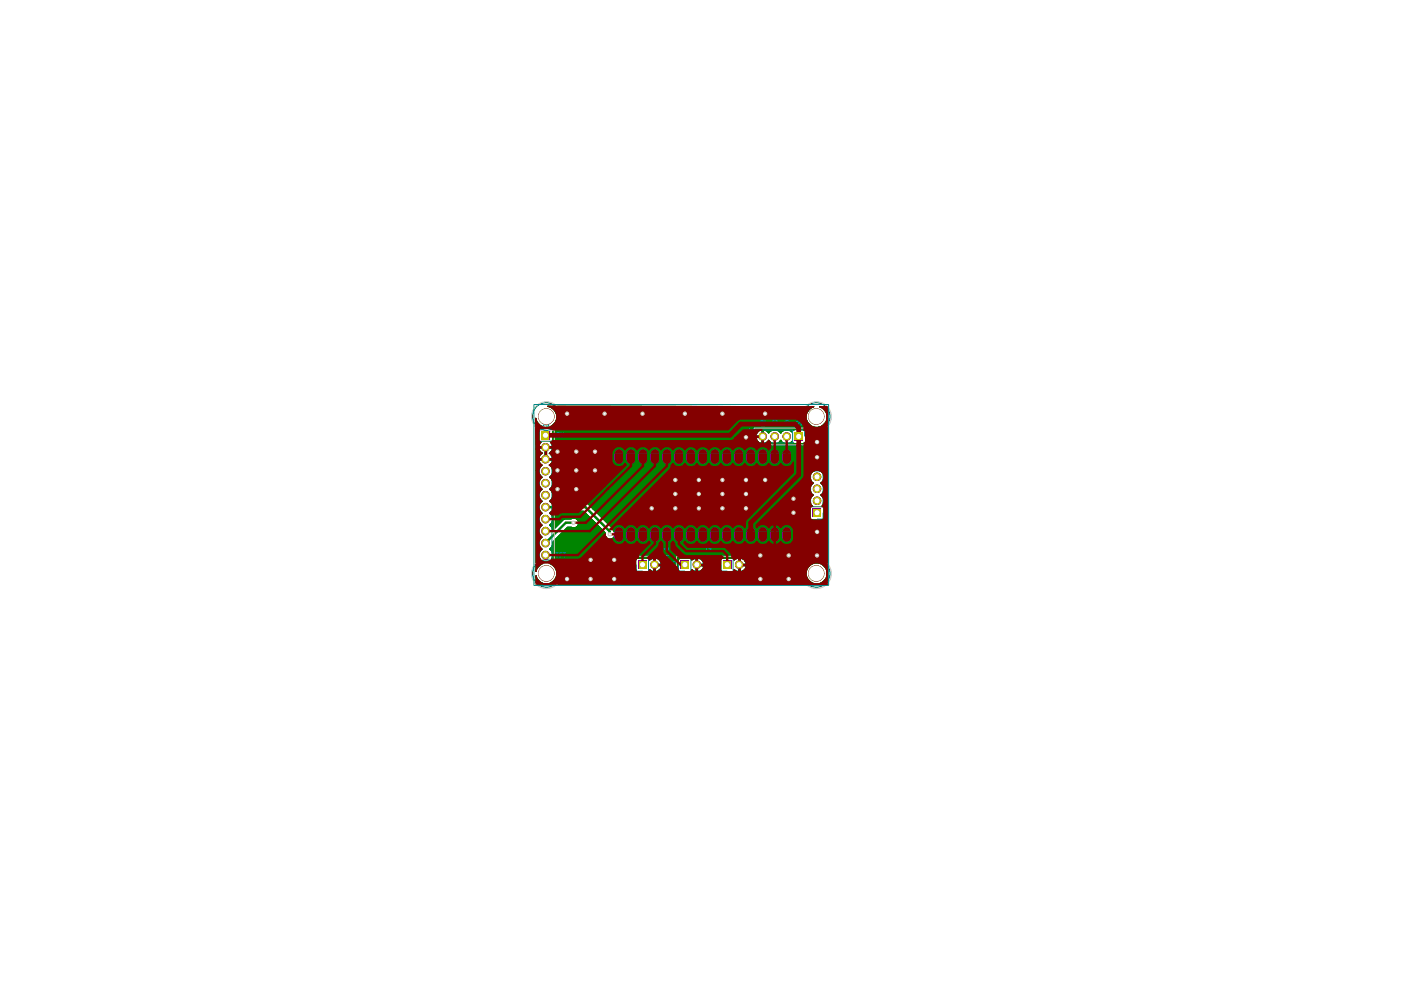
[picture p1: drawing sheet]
<svg xmlns="http://www.w3.org/2000/svg" width="297mm" height="210mm" viewBox="0 0 297 210" stroke-linecap="round" stroke-linejoin="round" font-family="sans-serif">
<g fill="#848400">
<path d="M166.8 91.6a.9 .9 0 0 1 .9 .9 .9 .9 0 0 1-.9 .9z"/>
<path d="M166.2 91.9l.6-.3v1.8a.9 .9 0 0 1-.8-.5 .9 .9 0 0 1 .2-1z"/>
<path d="M168.4 91.6h1.8v1.9h-1.8z"/>
<path d="M161.7 91.6a.9 .9 0 0 1 .9 .9 .9 .9 0 0 1-.9 .9z"/>
<path d="M161.1 91.9l.6-.3v1.8a.9 .9 0 0 1-.8-.5 .9 .9 0 0 1 .2-1z"/>
<path d="M164.3 91.6a.9 .9 0 0 1 .9 .9 .9 .9 0 0 1-.9 .9z"/>
<path d="M163.6 91.9l.7-.3v1.8a.9 .9 0 0 1-.9-.5 .9 .9 0 0 1 .2-1z"/>
<path d="M172.3 106.2h1.8a.9 .9 0 0 1-.9 .9 .9 .9 0 0 1-.9-.9z"/>
<path d="M172.6 105.5a.9 .9 0 0 1 1-.2 .9 .9 0 0 1 .5 .9h-1.8z"/>
<path d="M172.3 101.1h1.8a.9 .9 0 0 1-.9 .9 .9 .9 0 0 1-.9-.9z"/>
<path d="M172.6 100.5a.9 .9 0 0 1 1-.2 .9 .9 0 0 1 .5 .8h-1.8z"/>
<path d="M172.3 103.6h1.8a.9 .9 0 0 1-.9 .9 .9 .9 0 0 1-.9-.9z"/>
<path d="M172.6 103a.9 .9 0 0 1 1-.2 .9 .9 0 0 1 .5 .8h-1.8z"/>
<path d="M156.1 119.1l.6-.3v1.8a.9 .9 0 0 1-.8-.5 .9 .9 0 0 1 .2-1z"/>
<path d="M156.7 118.8a.9 .9 0 0 1 .9 .9 .9 .9 0 0 1-.9 .9z"/>
<path d="M172.3 107.9h1.8v1.7h-1.8z"/>
<path d="M153.3 118.9h1.8v1.8h-1.8z"/>
<path d="M115 112a.9 .9 0 0 1 1-.2 .9 .9 0 0 1 .6 .8h-1.8z"/>
<path d="M114.8 112.6h1.8a.9 .9 0 0 1-.9 .9 .9 .9 0 0 1-.9-.9z"/>
<path d="M147.1 119.1l.6-.3v1.8a.9 .9 0 0 1-.8-.5 .9 .9 0 0 1 .2-1z"/>
<path d="M147.7 118.8a.9 .9 0 0 1 .9 .9 .9 .9 0 0 1-.9 .9z"/>
<path d="M138.1 119.1l.7-.3v1.8a.9 .9 0 0 1-.9-.5 .9 .9 0 0 1 .2-1z"/>
<path d="M138.8 118.8a.9 .9 0 0 1 .9 .9 .9 .9 0 0 1-.9 .9z"/>
<path d="M115 114.5a.9 .9 0 0 1 1-.2 .9 .9 0 0 1 .6 .8h-1.8z"/>
<path d="M114.8 115.1h1.8a.9 .9 0 0 1-.9 .9 .9 .9 0 0 1-.9-.9z"/>
<path d="M115 117a.9 .9 0 0 1 1-.1 .9 .9 0 0 1 .6 .8h-1.8z"/>
<path d="M114.8 117.7h1.8a.9 .9 0 0 1-.9 .9 .9 .9 0 0 1-.9-.9z"/>
<path d="M135.3 118.9h1.8v1.8h-1.8z"/>
<path d="M144.3 118.9h1.8v1.8h-1.8z"/>
<path d="M115 106.9a.9 .9 0 0 1 1-.2 .9 .9 0 0 1 .6 .8h-1.8z"/>
<path d="M114.8 107.5h1.8a.9 .9 0 0 1-.9 .9 .9 .9 0 0 1-.9-.9z"/>
<path d="M115 104.3a.9 .9 0 0 1 1-.1 .9 .9 0 0 1 .6 .8h-1.8z"/>
<path d="M114.8 105h1.8a.9 .9 0 0 1-.9 .9 .9 .9 0 0 1-.9-.9z"/>
<path d="M115 101.8a.9 .9 0 0 1 1-.2 .9 .9 0 0 1 .6 .8h-1.8z"/>
<path d="M114.8 102.4h1.8a.9 .9 0 0 1-.9 .9 .9 .9 0 0 1-.9-.9z"/>
<path d="M115 109.4a.9 .9 0 0 1 1-.2 .9 .9 0 0 1 .6 .9h-1.8z"/>
<path d="M114.8 110.1h1.8a.9 .9 0 0 1-.9 .9 .9 .9 0 0 1-.9-.9z"/>
<path d="M115 99.3a.9 .9 0 0 1 1-.2 .9 .9 0 0 1 .6 .8h-1.8z"/>
<path d="M114.8 99.9h1.8a.9 .9 0 0 1-.9 .9 .9 .9 0 0 1-.9-.9z"/>
<path d="M115 96.7a.9 .9 0 0 1 1-.2 .9 .9 0 0 1 .6 .9h-1.8z"/>
<path d="M114.8 97.4h1.8a.9 .9 0 0 1-.9 .9 .9 .9 0 0 1-.9-.9z"/>
<path d="M114.8 91.4h1.8v1.7h-1.8z"/>
<path d="M115 94.2a.9 .9 0 0 1 1-.2 .9 .9 0 0 1 .6 .8h-1.8z"/>
<path d="M114.8 94.8h1.8a.9 .9 0 0 1-.9 .9 .9 .9 0 0 1-.9-.9z"/>
<circle cx="173.1" cy="88.3" r="1.74"/>
<circle cx="173.1" cy="121.6" r="1.74"/>
<circle cx="115.8" cy="121.6" r="1.74"/>
<circle cx="115.8" cy="88.3" r="1.74"/>
</g>
<path d="M113.6 88.7a2.25 2.25 0 0 0 2.3 1.9 2.25 2.25 0 0 0 2.2-2.1 2.25 2.25 0 0 0-2-2.4l56.4 .1-.4 .2a2.25 2.25 0 0 0-.6 3.5 2.25 2.25 0 0 0 3.6-.3 2.25 2.25 0 0 0-1.3-3.4h1.6v37.7l-61.7-.1v-1.7a2.24 2.24 0 0 0 2.5 1.7 2.24 2.24 0 0 0 1.9-2.4h52.8v.4a2.25 2.25 0 0 0 3.4 1.7 2.25 2.25 0 0 0 0-3.8 2.25 2.25 0 0 0-3.4 1.7h-52.8l-.1-.5a2.22 2.22 0 0 0-2.2-1.6 2.22 2.22 0 0 0-2.1 1.8v-21.3h.6l.1 .8 .5 .6-.1 .1a1.57 1.57 0 0 0 .1 2.5 1.52 1.52 0 0 0 0 2.5 1.52 1.52 0 0 0 0 2.5 1.52 1.52 0 0 0 0 2.6 1.52 1.52 0 0 0 0 2.5 1.52 1.52 0 0 0 0 2.6 1.47 1.47 0 0 0-.4 2 1.47 1.47 0 0 0 2 .4h18.2v1.9l.3 .4 2.2 .1 .3-.1 .2-.4 .6 .4 .3-.1v-1.2h.3v1.2a1.18 1.18 0 0 0 1.4-.9l-.2-.3h-1.5v-1.4h.3v1.2h1.2l.2-.3-.3-.5h3.7v1.9l.2 .3 .3 .2h2l.4-.3 .1-.2 .7 .4 .2-.1v-1.2h.3v1.2l.4 .1a1.54 1.54 0 0 0 .9-1l-.1-.3h-1.5v-1.4h.3v1.2h1.2l.1-.3-.2-.5h3.8v2l.5 .4h1.9l.4-.2 .1-.3 .6 .4 .4-.1v-1.2h.2v1.2l.4 .1 .5-.3a.79 .79 0 0 0 .3-1h-1.5l.1-1.4h.2v1.2h1.2l.1-.3a1.38 1.38 0 0 0-1.1-1.1l-.4 .2a.8 .8 0 0 0-1 .2l-.4-.4h-2.2l-.3 .4v.2h-3.8l-.2-.2a1.08 1.08 0 0 0-1.2-.2 .7 .7 0 0 0-.9 .2l-.4-.4h-2.2l-.2 .2-.2 .4h-3.7l-.9-.6-.2 .2-.5-.2-.7 .4-.4-.4h-2.1l-.4 .3-.1 .3h-18.2a1.44 1.44 0 0 0 0-2.4l.6-.6 .1-1 3.2-3.1 1 .1a1.03 1.03 0 0 0 1.3-1.1 1.03 1.03 0 0 0-1.6-.8l-1.6 .1-2.3 2.3-.3-.8-.4-.2 .4-.4a1.48 1.48 0 0 0-.4-2.2l.5-.4h6.7l4.6 4.6v.6a1.08 1.08 0 0 0 1.5 .6 1.08 1.08 0 0 0 .4-1.6l-.1-.4-4.3-4.3h45.9v1.9l.3 .4 2.2 .1 .5-.4v-2.2l-.4-.4a1.56 1.56 0 0 0-.3-2.4 1.52 1.52 0 0 0 0-2.5 1.48 1.48 0 0 0 .3-2.2 1.48 1.48 0 0 0-2.2 0 1.48 1.48 0 0 0 .3 2.2 1.52 1.52 0 0 0 0 2.5 1.49 1.49 0 0 0-.1 2.4l-.5 .3-.1 .3h-45.9l-1.5-1.3h-7.3l-.5-.3a1.52 1.52 0 0 0 0-2.5 1.52 1.52 0 0 0 0-2.6 1.55 1.55 0 0 0 0-2.6h.1l.4-.4 .1-.4v-.3h-2.7l-.1 .2 .1 .5 .5 .4-.5 .6-.1 .6h-.6v-4.6h.6l.1 .4 .6 .5-.6 .5-.1 .4 .1 .2h1.2v-2.2h.3v2.2h1.2v-.2l-.5-.9h-.1l.6-.8v-.3h-2.7l-.1 .2h-.6l-.1-3.8h.7v1.9l.4 .5a.7 .7 0 0 0-.3 .9h2.7v-.3l-.4-.6 .4-.3 .1-.6h43a1.16 1.16 0 0 0 1.4 1v-1.1h-1.2l-.2 .1h-43v-.7h43l.2 .3h1.2v-1.3h.2v2.7l.4 .1 .3-.1 .4-.6a1.51 1.51 0 0 0 2.7 0 1.36 1.36 0 0 0 2.3 .3l.5 .5h1.8l.4-.2 .2-.2v-2.2l-.6-.4h-1.8l-.5 .5-.6-.5a1.66 1.66 0 0 0-1.6 .6l-.1 .1-.2-.1a1.66 1.66 0 0 0-1.6-.6l-.5 .3-.4 .4-.4-.5-.4-.2a1.71 1.71 0 0 0-1.9 1.1h-43v-.9l-.4-.5h-2.1l-.4 .3v.3h-.7z" fill="#008400"/>
<path d="M113.6 88.7a2.25 2.25 0 0 0 2.3 1.9 2.25 2.25 0 0 0 2.2-2.1 2.25 2.25 0 0 0-2-2.4l56.4 .1-.4 .2a2.25 2.25 0 0 0-.6 3.5 2.25 2.25 0 0 0 3.6-.3 2.25 2.25 0 0 0-1.3-3.4h1.6v37.7l-61.7-.1v-1.7a2.24 2.24 0 0 0 2.5 1.7 2.24 2.24 0 0 0 1.9-2.4h52.8v.4a2.25 2.25 0 0 0 3.4 1.7 2.25 2.25 0 0 0 0-3.8 2.25 2.25 0 0 0-3.4 1.7h-52.8l-.1-.5a2.22 2.22 0 0 0-2.2-1.6 2.22 2.22 0 0 0-2.1 1.8v-21.3h.6l.1 .8 .5 .6-.1 .1a1.57 1.57 0 0 0 .1 2.5 1.52 1.52 0 0 0 0 2.5 1.52 1.52 0 0 0 0 2.5 1.52 1.52 0 0 0 0 2.6 1.52 1.52 0 0 0 0 2.5 1.52 1.52 0 0 0 0 2.6 1.47 1.47 0 0 0-.4 2 1.47 1.47 0 0 0 2 .4h18.2v1.9l.3 .4 2.2 .1 .3-.1 .2-.4 .6 .4 .3-.1v-1.2h.3v1.2a1.18 1.18 0 0 0 1.4-.9l-.2-.3h-1.5v-1.4h.3v1.2h1.2l.2-.3-.3-.5h3.7v1.9l.2 .3 .3 .2h2l.2-.1 .3-.4 .7 .4 .2-.1v-1.2h.3v1.2l.4 .1a1.54 1.54 0 0 0 .9-1l-.1-.3h-1.5v-1.4h.3v1.2h1.2l.1-.3-.2-.5h3.8v2l.5 .4h1.9l.4-.2 .1-.3 .6 .4 .4-.1v-1.2h.2v1.2l.4 .1 .5-.3a.79 .79 0 0 0 .3-1h-1.5l.1-1.4h.2v1.2h1.2l.1-.3a1.38 1.38 0 0 0-1.1-1.1l-.4 .2a.8 .8 0 0 0-1 .2l-.4-.4h-2.2l-.3 .4v.2h-3.8l-.2-.2a1.08 1.08 0 0 0-1.2-.2 .7 .7 0 0 0-.9 .2l-.4-.4h-2.2l-.2 .2-.2 .4h-3.7l-.9-.6-.2 .2-.5-.2-.7 .4-.4-.4h-2.1l-.4 .3-.1 .3h-18.2a1.44 1.44 0 0 0 0-2.4l.6-.6 .1-1 3.2-3.1 1 .1a1.03 1.03 0 0 0 1.3-1.1 1.03 1.03 0 0 0-1.6-.8l-1.6 .1-2.3 2.3-.1-.5-.6-.5 .4-.4a1.48 1.48 0 0 0-.4-2.2l.5-.4h6.7l4.6 4.6v.6a1.08 1.08 0 0 0 1.5 .6 1.08 1.08 0 0 0 .4-1.6l-.1-.4-4.3-4.3h45.9v1.9l.3 .4 2.2 .1 .5-.4v-2.2l-.4-.4a1.56 1.56 0 0 0-.3-2.4 1.52 1.52 0 0 0 0-2.5 1.48 1.48 0 0 0 .3-2.2 1.48 1.48 0 0 0-2.2 0 1.48 1.48 0 0 0 .3 2.2 1.52 1.52 0 0 0 0 2.5 1.49 1.49 0 0 0-.1 2.4l-.5 .3-.1 .3h-45.9l-1.5-1.3h-7.3l-.5-.3a1.52 1.52 0 0 0 0-2.5 1.52 1.52 0 0 0 0-2.6 1.55 1.55 0 0 0 0-2.6h.1l.4-.4 .1-.4v-.3h-2.7l-.1 .2 .1 .5 .5 .4-.5 .6-.1 .6h-.6v-4.6h.6l.1 .4 .6 .5-.6 .5-.1 .4 .1 .2h1.2v-2.2h.3v2.2h1.2v-.2l-.1-.4-.4-.5h-.1l.5-.5 .1-.3v-.3h-2.7l-.1 .2h-.6l-.1-3.8h.7v1.9l.4 .5a.7 .7 0 0 0-.3 .9h2.7v-.3l-.4-.6 .4-.3 .1-.6h43a1.16 1.16 0 0 0 1.4 1v-1.1h-1.2l-.2 .1h-43v-.7h43l.2 .3h1.2v-1.3h.2v2.7l.4 .1 .3-.1 .4-.6a1.51 1.51 0 0 0 2.7 0 1.36 1.36 0 0 0 2.3 .3l.5 .5h1.8l.4-.2 .2-.2v-2.2l-.6-.4h-1.8l-.5 .5-.6-.5a1.66 1.66 0 0 0-1.6 .6l-.1 .1-.2-.1a1.66 1.66 0 0 0-1.6-.6l-.5 .3-.4 .4-.4-.5-.4-.2a1.71 1.71 0 0 0-1.9 1.1h-43v-.9l-.4-.5h-2.1l-.4 .3v.3h-.7z" fill="none" stroke="#008400" stroke-width=".25"/>
<path d="M116.9 107.5h7.2M120 110.8l-4.3 4.3" fill="none" stroke="#008400" stroke-width=".51"/>
<path d="M113.6 88.7a2.25 2.25 0 0 0 2.3 1.9 2.25 2.25 0 0 0 2.2-2.1 2.25 2.25 0 0 0-2-2.4l56.4 .1-.4 .2a2.25 2.25 0 0 0-.6 3.5 2.25 2.25 0 0 0 3.6-.3 2.25 2.25 0 0 0-1.3-3.4h1.6v37.7l-61.7-.1v-1.7a2.24 2.24 0 0 0 2.5 1.7 2.24 2.24 0 0 0 1.9-2.4h52.8v.4a2.25 2.25 0 0 0 3.4 1.7 2.25 2.25 0 0 0 0-3.8 2.25 2.25 0 0 0-3.4 1.7h-52.8l-.1-.5a2.22 2.22 0 0 0-2.2-1.6 2.22 2.22 0 0 0-2.1 1.8v-21.3h.6l.1 .8 .5 .6-.1 .1a1.57 1.57 0 0 0 .1 2.5 1.52 1.52 0 0 0 0 2.5 1.52 1.52 0 0 0 0 2.5 1.52 1.52 0 0 0 0 2.6 1.52 1.52 0 0 0 0 2.5 1.52 1.52 0 0 0 0 2.6 1.47 1.47 0 0 0-.4 2 1.47 1.47 0 0 0 2 .4h18.2v1.9l.3 .4 2.2 .1 .3-.1 .2-.4 .6 .4 .3-.1v-1.2h.3v1.2a1.18 1.18 0 0 0 1.4-.9l-.2-.3h-1.5v-1.4h.3v1.2h1.2l.2-.3-.3-.5h3.7v1.9l.2 .3 .3 .2h2l.4-.3 .1-.2 .7 .4 .2-.1v-1.2h.3v1.2l.4 .1a1.54 1.54 0 0 0 .9-1l-.1-.3h-1.5v-1.4h.3v1.2h1.2l.1-.3-.2-.5h3.8v2l.5 .4h1.9l.4-.2 .1-.3 .6 .4 .4-.1v-1.2h.2v1.2l.4 .1 .5-.3a.79 .79 0 0 0 .3-1h-1.5l.1-1.4h.2v1.2h1.2l.1-.3a1.38 1.38 0 0 0-1.1-1.1l-.4 .2a.8 .8 0 0 0-1 .2l-.4-.4h-2.2l-.3 .4v.2h-3.8l-.2-.2a1.08 1.08 0 0 0-1.2-.2 .7 .7 0 0 0-.9 .2l-.4-.4h-2.2l-.2 .2-.2 .4h-3.7l-.9-.6-.2 .2-.5-.2-.7 .4-.4-.4h-2.1l-.4 .3-.1 .3h-18.2a1.44 1.44 0 0 0 0-2.4l.6-.6 .1-1 3.2-3.1 1 .1a1.03 1.03 0 0 0 1.3-1.1 1.03 1.03 0 0 0-1.6-.8l-1.6 .1-2.3 2.3-.3-.8-.4-.2 .4-.4a1.48 1.48 0 0 0-.4-2.2l.5-.4h6.7l4.6 4.6v.6a1.08 1.08 0 0 0 1.5 .6 1.08 1.08 0 0 0 .4-1.6l-.1-.4-4.3-4.3h45.9v1.9l.3 .4 2.2 .1 .5-.4v-2.2l-.4-.4a1.56 1.56 0 0 0-.3-2.4 1.52 1.52 0 0 0 0-2.5 1.48 1.48 0 0 0 .3-2.2 1.48 1.48 0 0 0-2.2 0 1.48 1.48 0 0 0 .3 2.2 1.52 1.52 0 0 0 0 2.5 1.49 1.49 0 0 0-.1 2.4l-.5 .3-.1 .3h-45.9l-1.5-1.3h-7.3l-.5-.3a1.52 1.52 0 0 0 0-2.5 1.52 1.52 0 0 0 0-2.6 1.55 1.55 0 0 0 0-2.6h.1l.4-.4 .1-.4v-.3h-2.7l-.1 .2 .1 .5 .5 .4-.5 .6-.1 .6h-.6v-4.6h.6l.1 .4 .6 .5-.6 .5-.1 .4 .1 .2h1.2v-2.2h.3v2.2h1.2v-.2l-.5-.9h-.1l.6-.8v-.3h-2.7l-.1 .2h-.6l-.1-3.8h.7v1.9l.4 .5a.7 .7 0 0 0-.3 .9h2.7v-.3l-.4-.6 .4-.3 .1-.6h43a1.16 1.16 0 0 0 1.4 1v-1.1h-1.2l-.2 .1h-43v-.7h43l.2 .3h1.2v-1.3h.2v2.7l.4 .1 .3-.1 .4-.6a1.51 1.51 0 0 0 2.7 0 1.36 1.36 0 0 0 2.3 .3l.5 .5h1.8l.4-.2 .2-.2v-2.2l-.6-.4h-1.8l-.5 .5-.6-.5a1.66 1.66 0 0 0-1.6 .6l-.1 .1-.2-.1a1.66 1.66 0 0 0-1.6-.6l-.5 .3-.4 .4-.4-.5-.4-.2a1.71 1.71 0 0 0-1.9 1.1h-43v-.9l-.4-.5h-2.1l-.4 .3v.3h-.7z" fill="#008400"/>
<path d="M113.6 88.7a2.25 2.25 0 0 0 2.3 1.9 2.25 2.25 0 0 0 2.2-2.1 2.25 2.25 0 0 0-2-2.4l56.4 .1-.4 .2a2.25 2.25 0 0 0-.6 3.5 2.25 2.25 0 0 0 3.6-.3 2.25 2.25 0 0 0-1.3-3.4h1.6v37.7l-61.7-.1v-1.7a2.24 2.24 0 0 0 2.5 1.7 2.24 2.24 0 0 0 1.9-2.4h52.8v.4a2.25 2.25 0 0 0 3.4 1.7 2.25 2.25 0 0 0 0-3.8 2.25 2.25 0 0 0-3.4 1.7h-52.8l-.1-.5a2.22 2.22 0 0 0-2.2-1.6 2.22 2.22 0 0 0-2.1 1.8v-21.3h.6l.1 .8 .5 .6-.1 .1a1.57 1.57 0 0 0 .1 2.5 1.52 1.52 0 0 0 0 2.5 1.52 1.52 0 0 0 0 2.5 1.52 1.52 0 0 0 0 2.6 1.52 1.52 0 0 0 0 2.5 1.52 1.52 0 0 0 0 2.6 1.47 1.47 0 0 0-.4 2 1.47 1.47 0 0 0 2 .4h18.2v1.9l.3 .4 2.2 .1 .3-.1 .2-.4 .6 .4 .3-.1v-1.2h.3v1.2a1.18 1.18 0 0 0 1.4-.9l-.2-.3h-1.5v-1.4h.3v1.2h1.2l.2-.3-.3-.5h3.7v1.9l.2 .3 .3 .2h2l.2-.1 .3-.4 .7 .4 .2-.1v-1.2h.3v1.2l.4 .1a1.54 1.54 0 0 0 .9-1l-.1-.3h-1.5v-1.4h.3v1.2h1.2l.1-.3-.2-.5h3.8v2l.5 .4h1.9l.4-.2 .1-.3 .6 .4 .4-.1v-1.2h.2v1.2l.4 .1 .5-.3a.79 .79 0 0 0 .3-1h-1.5l.1-1.4h.2v1.2h1.2l.1-.3a1.38 1.38 0 0 0-1.1-1.1l-.4 .2a.8 .8 0 0 0-1 .2l-.4-.4h-2.2l-.3 .4v.2h-3.8l-.2-.2a1.08 1.08 0 0 0-1.2-.2 .7 .7 0 0 0-.9 .2l-.4-.4h-2.2l-.2 .2-.2 .4h-3.7l-.9-.6-.2 .2-.5-.2-.7 .4-.4-.4h-2.1l-.4 .3-.1 .3h-18.2a1.44 1.44 0 0 0 0-2.4l.6-.6 .1-1 3.2-3.1 1 .1a1.03 1.03 0 0 0 1.3-1.1 1.03 1.03 0 0 0-1.6-.8l-1.6 .1-2.3 2.3-.1-.5-.6-.5 .4-.4a1.48 1.48 0 0 0-.4-2.2l.5-.4h6.7l4.6 4.6v.6a1.08 1.08 0 0 0 1.5 .6 1.08 1.08 0 0 0 .4-1.6l-.1-.4-4.3-4.3h45.9v1.9l.3 .4 2.2 .1 .5-.4v-2.2l-.4-.4a1.56 1.56 0 0 0-.3-2.4 1.52 1.52 0 0 0 0-2.5 1.48 1.48 0 0 0 .3-2.2 1.48 1.48 0 0 0-2.2 0 1.48 1.48 0 0 0 .3 2.2 1.52 1.52 0 0 0 0 2.5 1.49 1.49 0 0 0-.1 2.4l-.5 .3-.1 .3h-45.9l-1.5-1.3h-7.3l-.5-.3a1.52 1.52 0 0 0 0-2.5 1.52 1.52 0 0 0 0-2.6 1.55 1.55 0 0 0 0-2.6h.1l.4-.4 .1-.4v-.3h-2.7l-.1 .2 .1 .5 .5 .4-.5 .6-.1 .6h-.6v-4.6h.6l.1 .4 .6 .5-.6 .5-.1 .4 .1 .2h1.2v-2.2h.3v2.2h1.2v-.2l-.1-.4-.4-.5h-.1l.5-.5 .1-.3v-.3h-2.7l-.1 .2h-.6l-.1-3.8h.7v1.9l.4 .5a.7 .7 0 0 0-.3 .9h2.7v-.3l-.4-.6 .4-.3 .1-.6h43a1.16 1.16 0 0 0 1.4 1v-1.1h-1.2l-.2 .1h-43v-.7h43l.2 .3h1.2v-1.3h.2v2.7l.4 .1 .3-.1 .4-.6a1.51 1.51 0 0 0 2.7 0 1.36 1.36 0 0 0 2.3 .3l.5 .5h1.8l.4-.2 .2-.2v-2.2l-.6-.4h-1.8l-.5 .5-.6-.5a1.66 1.66 0 0 0-1.6 .6l-.1 .1-.2-.1a1.66 1.66 0 0 0-1.6-.6l-.5 .3-.4 .4-.4-.5-.4-.2a1.71 1.71 0 0 0-1.9 1.1h-43v-.9l-.4-.5h-2.1l-.4 .3v.3h-.7z" fill="none" stroke="#008400" stroke-width=".25"/>
<path d="M115.7 107.5h1.2M120 110.8h1.6M124.1 107.5l5.2 5.2" fill="none" stroke="#008400" stroke-width=".51"/>
<path d="M113.6 88.7a2.25 2.25 0 0 0 2.3 1.9 2.25 2.25 0 0 0 2.2-2.1 2.25 2.25 0 0 0-2-2.4l56.4 .1-.4 .2a2.25 2.25 0 0 0-.6 3.5 2.25 2.25 0 0 0 3.6-.3 2.25 2.25 0 0 0-1.3-3.4h1.6v37.7l-61.7-.1v-1.7a2.24 2.24 0 0 0 2.5 1.7 2.24 2.24 0 0 0 1.9-2.4h52.8v.4a2.25 2.25 0 0 0 3.4 1.7 2.25 2.25 0 0 0 0-3.8 2.25 2.25 0 0 0-3.4 1.7h-52.8l-.1-.5a2.22 2.22 0 0 0-2.2-1.6 2.22 2.22 0 0 0-2.1 1.8v-21.3h.6l.1 .8 .5 .6-.1 .1a1.57 1.57 0 0 0 .1 2.5 1.52 1.52 0 0 0 0 2.5 1.52 1.52 0 0 0 0 2.5 1.52 1.52 0 0 0 0 2.6 1.52 1.52 0 0 0 0 2.5 1.52 1.52 0 0 0 0 2.6 1.47 1.47 0 0 0-.4 2 1.47 1.47 0 0 0 2 .4h18.2v1.9l.3 .4 2.2 .1 .3-.1 .2-.4 .6 .4 .3-.1v-1.2h.3v1.2a1.18 1.18 0 0 0 1.4-.9l-.2-.3h-1.5v-1.4h.3v1.2h1.2l.2-.3-.3-.5h3.7v1.9l.2 .3 .3 .2h2l.4-.3 .1-.2 .7 .4 .2-.1v-1.2h.3v1.2l.4 .1a1.54 1.54 0 0 0 .9-1l-.1-.3h-1.5v-1.4h.3v1.2h1.2l.1-.3-.2-.5h3.8v2l.5 .4h1.9l.4-.2 .1-.3 .6 .4 .4-.1v-1.2h.2v1.2l.4 .1 .5-.3a.79 .79 0 0 0 .3-1h-1.5l.1-1.4h.2v1.2h1.2l.1-.3a1.38 1.38 0 0 0-1.1-1.1l-.4 .2a.8 .8 0 0 0-1 .2l-.4-.4h-2.2l-.3 .4v.2h-3.8l-.2-.2a1.08 1.08 0 0 0-1.2-.2 .7 .7 0 0 0-.9 .2l-.4-.4h-2.2l-.2 .2-.2 .4h-3.7l-.9-.6-.2 .2-.5-.2-.7 .4-.4-.4h-2.1l-.4 .3-.1 .3h-18.2a1.44 1.44 0 0 0 0-2.4l.6-.6 .1-1 3.2-3.1 1 .1a1.03 1.03 0 0 0 1.3-1.1 1.03 1.03 0 0 0-1.6-.8l-1.6 .1-2.3 2.3-.3-.8-.4-.2 .4-.4a1.48 1.48 0 0 0-.4-2.2l.5-.4h6.7l4.6 4.6v.6a1.08 1.08 0 0 0 1.5 .6 1.08 1.08 0 0 0 .4-1.6l-.1-.4-4.3-4.3h45.9v1.9l.3 .4 2.2 .1 .5-.4v-2.2l-.4-.4a1.56 1.56 0 0 0-.3-2.4 1.52 1.52 0 0 0 0-2.5 1.48 1.48 0 0 0 .3-2.2 1.48 1.48 0 0 0-2.2 0 1.48 1.48 0 0 0 .3 2.2 1.52 1.52 0 0 0 0 2.5 1.49 1.49 0 0 0-.1 2.4l-.5 .3-.1 .3h-45.9l-1.5-1.3h-7.3l-.5-.3a1.52 1.52 0 0 0 0-2.5 1.52 1.52 0 0 0 0-2.6 1.55 1.55 0 0 0 0-2.6h.1l.4-.4 .1-.4v-.3h-2.7l-.1 .2 .1 .5 .5 .4-.5 .6-.1 .6h-.6v-4.6h.6l.1 .4 .6 .5-.6 .5-.1 .4 .1 .2h1.2v-2.2h.3v2.2h1.2v-.2l-.5-.9h-.1l.6-.8v-.3h-2.7l-.1 .2h-.6l-.1-3.8h.7v1.9l.4 .5a.7 .7 0 0 0-.3 .9h2.7v-.3l-.4-.6 .4-.3 .1-.6h43a1.16 1.16 0 0 0 1.4 1v-1.1h-1.2l-.2 .1h-43v-.7h43l.2 .3h1.2v-1.3h.2v2.7l.4 .1 .3-.1 .4-.6a1.51 1.51 0 0 0 2.7 0 1.36 1.36 0 0 0 2.3 .3l.5 .5h1.8l.4-.2 .2-.2v-2.2l-.6-.4h-1.8l-.5 .5-.6-.5a1.66 1.66 0 0 0-1.6 .6l-.1 .1-.2-.1a1.66 1.66 0 0 0-1.6-.6l-.5 .3-.4 .4-.4-.5-.4-.2a1.71 1.71 0 0 0-1.9 1.1h-43v-.9l-.4-.5h-2.1l-.4 .3v.3h-.7z" fill="#008400"/>
<path d="M113.6 88.7a2.25 2.25 0 0 0 2.3 1.9 2.25 2.25 0 0 0 2.2-2.1 2.25 2.25 0 0 0-2-2.4l56.4 .1-.4 .2a2.25 2.25 0 0 0-.6 3.5 2.25 2.25 0 0 0 3.6-.3 2.25 2.25 0 0 0-1.3-3.4h1.6v37.7l-61.7-.1v-1.7a2.24 2.24 0 0 0 2.5 1.7 2.24 2.24 0 0 0 1.9-2.4h52.8v.4a2.25 2.25 0 0 0 3.4 1.7 2.25 2.25 0 0 0 0-3.8 2.25 2.25 0 0 0-3.4 1.7h-52.8l-.1-.5a2.22 2.22 0 0 0-2.2-1.6 2.22 2.22 0 0 0-2.1 1.8v-21.3h.6l.1 .8 .5 .6-.1 .1a1.57 1.57 0 0 0 .1 2.5 1.52 1.52 0 0 0 0 2.5 1.52 1.52 0 0 0 0 2.5 1.52 1.52 0 0 0 0 2.6 1.52 1.52 0 0 0 0 2.5 1.52 1.52 0 0 0 0 2.6 1.47 1.47 0 0 0-.4 2 1.47 1.47 0 0 0 2 .4h18.2v1.9l.3 .4 2.2 .1 .3-.1 .2-.4 .6 .4 .3-.1v-1.2h.3v1.2a1.18 1.18 0 0 0 1.4-.9l-.2-.3h-1.5v-1.4h.3v1.2h1.2l.2-.3-.3-.5h3.7v1.9l.2 .3 .3 .2h2l.2-.1 .3-.4 .7 .4 .2-.1v-1.2h.3v1.2l.4 .1a1.54 1.54 0 0 0 .9-1l-.1-.3h-1.5v-1.4h.3v1.2h1.2l.1-.3-.2-.5h3.8v2l.5 .4h1.9l.4-.2 .1-.3 .6 .4 .4-.1v-1.2h.2v1.2l.4 .1 .5-.3a.79 .79 0 0 0 .3-1h-1.5l.1-1.4h.2v1.2h1.2l.1-.3a1.38 1.38 0 0 0-1.1-1.1l-.4 .2a.8 .8 0 0 0-1 .2l-.4-.4h-2.2l-.3 .4v.2h-3.8l-.2-.2a1.08 1.08 0 0 0-1.2-.2 .7 .7 0 0 0-.9 .2l-.4-.4h-2.2l-.2 .2-.2 .4h-3.7l-.9-.6-.2 .2-.5-.2-.7 .4-.4-.4h-2.1l-.4 .3-.1 .3h-18.2a1.44 1.44 0 0 0 0-2.4l.6-.6 .1-1 3.2-3.1 1 .1a1.03 1.03 0 0 0 1.3-1.1 1.03 1.03 0 0 0-1.6-.8l-1.6 .1-2.3 2.3-.1-.5-.6-.5 .4-.4a1.48 1.48 0 0 0-.4-2.2l.5-.4h6.7l4.6 4.6v.6a1.08 1.08 0 0 0 1.5 .6 1.08 1.08 0 0 0 .4-1.6l-.1-.4-4.3-4.3h45.9v1.9l.3 .4 2.2 .1 .5-.4v-2.2l-.4-.4a1.56 1.56 0 0 0-.3-2.4 1.52 1.52 0 0 0 0-2.5 1.48 1.48 0 0 0 .3-2.2 1.48 1.48 0 0 0-2.2 0 1.48 1.48 0 0 0 .3 2.2 1.52 1.52 0 0 0 0 2.5 1.49 1.49 0 0 0-.1 2.4l-.5 .3-.1 .3h-45.9l-1.5-1.3h-7.3l-.5-.3a1.52 1.52 0 0 0 0-2.5 1.52 1.52 0 0 0 0-2.6 1.55 1.55 0 0 0 0-2.6h.1l.4-.4 .1-.4v-.3h-2.7l-.1 .2 .1 .5 .5 .4-.5 .6-.1 .6h-.6v-4.6h.6l.1 .4 .6 .5-.6 .5-.1 .4 .1 .2h1.2v-2.2h.3v2.2h1.2v-.2l-.1-.4-.4-.5h-.1l.5-.5 .1-.3v-.3h-2.7l-.1 .2h-.6l-.1-3.8h.7v1.9l.4 .5a.7 .7 0 0 0-.3 .9h2.7v-.3l-.4-.6 .4-.3 .1-.6h43a1.16 1.16 0 0 0 1.4 1v-1.1h-1.2l-.2 .1h-43v-.7h43l.2 .3h1.2v-1.3h.2v2.7l.4 .1 .3-.1 .4-.6a1.51 1.51 0 0 0 2.7 0 1.36 1.36 0 0 0 2.3 .3l.5 .5h1.8l.4-.2 .2-.2v-2.2l-.6-.4h-1.8l-.5 .5-.6-.5a1.66 1.66 0 0 0-1.6 .6l-.1 .1-.2-.1a1.66 1.66 0 0 0-1.6-.6l-.5 .3-.4 .4-.4-.5-.4-.2a1.71 1.71 0 0 0-1.9 1.1h-43v-.9l-.4-.5h-2.1l-.4 .3v.3h-.7z" fill="none" stroke="#008400" stroke-width=".25"/>
<path d="M129.3 112.7v.6" fill="none" stroke="#008400" stroke-width=".51"/>
<g fill="none" stroke="#000084" stroke-width=".21">
<circle cx="115.8" cy="88.3" r="2.92"/>
<circle cx="173.1" cy="88.3" r="2.92"/>
<circle cx="115.8" cy="121.6" r="2.92"/>
<circle cx="173.1" cy="121.6" r="2.92"/>
</g>
<g fill="none" stroke="#c2c2c2" stroke-width=".21">
<path d="M113.9 90.4h3.6v29.1h-3.6zM159.9 90.8h11.2v3.5h-11.2zM171.4 99.3h3.6v11.3h-3.6zM134.4 117.9h6.1v3.7h-6.1zM143.4 117.9h6.1v3.7h-6.1zM152.4 117.9h6.2v3.7h-6.2z"/>
<circle cx="115.9" cy="88.3" r="3.2"/>
<circle cx="173.1" cy="88.3" r="3.2"/>
<circle cx="115.9" cy="121.6" r="3.2"/>
<circle cx="173.1" cy="121.6" r="3.2"/>
</g>
<g fill="none" stroke="#008484" stroke-width=".21">
<path d="M113.2 85.8h62.5v38.3h-62.5zM114.4 93.6h2.6v25.4h-2.6zM115.3 89.4v.9h-.3M115.7 90.9h-1.3v1.4M115.7 89.4h.6l-.3 .3 .3 .1v.5h-.6M158.8 93.6l1 .4-1 .3M158.8 92.8v.5h1v-.5M158.8 91.9v.5l.2 .1 .3-.1v-.5h.5v.6M158.9 90.8l-.1 .5 .5 .2 .4-.1v-.6M159.3 93v.3M160.4 91.2h7.7v2.7h-7.7zM169.3 91.2h1.3v1.3"/>
<path d="M171.1 92.9h.7l.2 .3M171.9 99.8h2.6v7.6h-2.6zM172 91.9v.6l-.6-.6h-.3l.1 .6M173 98.3h-.5l-.1 .3 .5 .2 .1 .3-.1 .1h-.5M173.4 98.2a.59 .59 0 0 1 .6 .4 .59 .59 0 0 1-.2 .6h-.4zM117.8 117.2h.6M118.1 117.2v1M118.7 117.7h.3M119.2 117.2h-.5v1M119.4 117.2h.6M119.7 117.2v1M133.7 119.2h.6"/>
<path d="M133.9 119v.6l-.6-.2M134.9 119.7v1.4h1.3M137.5 118.4h2.5v2.7h-2.5zM140.7 119a.66 .66 0 0 1 1 0v.3l-.1 .2h-.7zM140.7 117.8h1l-1 .6h1M140.7 119.7v.6M141.3 106l.3-1 .4 1M141.4 105.7h.5M141.7 116.3h-1l.4 .3M141.7 116.1v.5M142.3 119.1v.5h.4a.35 .35 0 0 1 .1-.5 .35 .35 0 0 1 .5 0 .35 .35 0 0 1 0 .5M142.3 105.3v.7"/>
<path d="M142.6 105.3l-.3 .2M143.3 105.4h-.4v.5h.4M143.3 105v1M143.8 105.3v.6h.5M143.8 119.7v1.4h1.4M144.3 105.3v.7M144.8 105v.1M144.8 105.3v.7M145.2 105.4h.4v.6M145.2 105.3v.7M146.1 105.4h.5v.5l-.3 .1-.3-.2zM146.5 118.4h2.6v2.7h-2.6z"/>
<path d="M147.1 105.6h.7M148.8 105v1l-.5-1v1M149.2 106l.3-1 .4 1M149.3 105.7h.5M149.8 119l.1-.1a.64 .64 0 0 1 .8 .1l-.1 .5h-.7zM149.8 117.8h.9l-.9 .6h.9M149.8 119.7v.6M150.7 116.1v.6l-.5-.6-.4 .1 .1 .4M150.7 105v1l-.5-1v1M151.3 119.2l.3 .4h.6l.1-.3-.2-.3-.4 .2v.3l.2 .1M151.4 105l.4 .2v.6l-.4 .2a.6 .6 0 0 1 0-1zM152.2 105.6h.8"/>
<path d="M152.8 119.7v1.4h1.4M153.5 105.5h.3M154 105h-.5v1h.5M154.3 105.3l.2 .7 .3-.7M155.1 105.7l.5-.1-.2-.3-.3 .2v.3l.2 .2 .2-.1M155.4 118.4h2.7v2.7h-2.7zM156 105.3v.7M156.3 105.3l-.3 .2M156.5 105.3l.3 .7M157.1 105.3l-.4 1h-.2M158.7 119a.66 .66 0 0 1 1.1 0l-.2 .5h-.7l-.2-.2zM158.7 117.8h1.1l-1.1 .6h1.1"/>
<path d="M158.7 116.7v-.6l.4 .3 .2-.3h.4v.6M158.7 119.7v.6M172.9 110.5v.8l-.2 .2h-.2M173.2 110.5h.7l-.4 1M174.5 108.7v1.4h-1.3M133.3 120.1h.7l.3 .1v.3M140.7 121.4l1 .1v.4l-1 .1M140.7 120.8h1M140.7 120.1h1M140.7 120.5v.6M141.2 122.7l.2-.3 .3 .1v.5h-1l.1-.5h.3l.1 .5M142.3 120.1h.7l.3 .4"/>
<path d="M149.8 121.4l.9 .1v.4l-.9 .1M149.8 120.8h.9M149.8 120.1h.9M149.8 120.5v.6M150.2 122.7l.3-.3 .2 .1v.5h-.9v-.4h.4v.4M151.3 120.1h.8l.2 .4M158.7 121.4h.8l.3 .2v.2l-.3 .2h-.8M158.7 120.5v.6M158.7 120.8h1.1M158.7 120.1h1.1M159.3 122.7l.1-.3 .4 .2v.4h-1.1l.1-.5 .5 .2v.3"/>
</g>
<g fill="none" stroke="#008484" stroke-width=".25">
<path d="M118.6 94.4h-.4a.52 .52 0 0 0-.2 .6 .52 .52 0 0 0 .6 .3l.1-.4h-.3M118.6 91.7h-.5l-.1 .5h.5l.1 .5h-.6M118.9 91.7l.3 1.1 .3-1.1M119.6 94.4v1l-.5-1v1M120.1 94.4h.3a.55 .55 0 0 1 .3 .6 .55 .55 0 0 1-.6 .4zM161.2 88.7h1.1l-1.1 .6h1.1M161.3 89.8l-.1 .2 .3 .3h.5l.3-.2-.1-.4h-.4v.2M161.3 87.8l.2-.1h.5l.3 .1v.5h-1.1zM163.8 88.7l1 .6M164.3 90.2v-.4l-.3-.2-.2 .6h1M164.8 89.6l-.5 .4M164.8 88.7l-1 .6"/>
<path d="M166.4 89.7v.5M166.4 90h1M166.4 88.8l1 .7M167.4 88.8l-1 .7M168.9 89.7v.4l.5 .1-.1-.5 .4-.1 .2 .2-.1 .4M168.9 88.7l1 .3-1 .4"/>
</g>
<g fill="#840084">
<path d="M172.3 106.2h1.8a.9 .9 0 0 1-.9 .9 .9 .9 0 0 1-.9-.9z"/>
<path d="M172.6 105.5a.9 .9 0 0 1 1-.2 .9 .9 0 0 1 .5 .9h-1.8z"/>
<path d="M163.4 114h1.8a.9 .9 0 0 1-.9 .9 .9 .9 0 0 1-.9-.9z"/>
<path d="M163.6 112.1a.9 .9 0 0 1 1-.2 .9 .9 0 0 1 .6 .8h-1.8z"/>
<path d="M163.3 112.7h1.8v1.3h-1.8z"/>
<path d="M172.3 107.9h1.8v1.7h-1.8z"/>
<path d="M165.9 114h1.8a.9 .9 0 0 1-.9 .9 .9 .9 0 0 1-.9-.9z"/>
<path d="M166.2 112.1a.9 .9 0 0 1 .9-.2 .9 .9 0 0 1 .6 .8h-1.8z"/>
<path d="M165.9 112.7h1.7v1.3h-1.7z"/>
<path d="M148.1 114h1.8a.9 .9 0 0 1-.9 .9 .9 .9 0 0 1-.9-.9z"/>
<path d="M148.4 112.1a.9 .9 0 0 1 1-.2 .9 .9 0 0 1 .5 .8h-1.8z"/>
<path d="M148.1 112.7h1.8v1.3h-1.8z"/>
<path d="M147.1 119.1l.6-.3v1.8a.9 .9 0 0 1-.8-.5 .9 .9 0 0 1 .2-1z"/>
<path d="M147.7 118.8a.9 .9 0 0 1 .9 .9 .9 .9 0 0 1-.9 .9z"/>
<path d="M145.6 114h1.8a.9 .9 0 0 1-.9 .9 .9 .9 0 0 1-.9-.9z"/>
<path d="M145.8 112.1a.9 .9 0 0 1 1-.2 .9 .9 0 0 1 .6 .8h-1.8z"/>
<path d="M145.5 112.7h1.8v1.3h-1.8z"/>
<path d="M150.7 114h1.8a.9 .9 0 0 1-.9 .9 .9 .9 0 0 1-.9-.9z"/>
<path d="M150.9 112.1a.9 .9 0 0 1 1-.2 .9 .9 0 0 1 .6 .8h-1.8z"/>
<path d="M150.6 112.7h1.8v1.3h-1.8z"/>
<path d="M144.3 118.9h1.8v1.8h-1.8z"/>
<path d="M172.3 101.1h1.8a.9 .9 0 0 1-.9 .9 .9 .9 0 0 1-.9-.9z"/>
<path d="M172.6 100.5a.9 .9 0 0 1 1-.2 .9 .9 0 0 1 .5 .8h-1.8z"/>
<path d="M163.6 95.5a.9 .9 0 0 1 1-.2 .9 .9 0 0 1 .6 .9h-1.8z"/>
<path d="M163.4 97.5h1.8a.9 .9 0 0 1-.9 .9 .9 .9 0 0 1-.9-.9z"/>
<path d="M163.3 96.2h1.8v1.3h-1.8z"/>
<path d="M164.3 91.6a.9 .9 0 0 1 .9 .9 .9 .9 0 0 1-.9 .9z"/>
<path d="M163.6 91.9l.7-.3v1.8a.9 .9 0 0 1-.9-.5 .9 .9 0 0 1 .2-1z"/>
<path d="M166.8 91.6a.9 .9 0 0 1 .9 .9 .9 .9 0 0 1-.9 .9z"/>
<path d="M166.2 91.9l.6-.3v1.8a.9 .9 0 0 1-.8-.5 .9 .9 0 0 1 .2-1z"/>
<path d="M172.3 103.6h1.8a.9 .9 0 0 1-.9 .9 .9 .9 0 0 1-.9-.9z"/>
<path d="M172.6 103a.9 .9 0 0 1 1-.2 .9 .9 0 0 1 .5 .8h-1.8z"/>
<path d="M166.2 95.5a.9 .9 0 0 1 .9-.2 .9 .9 0 0 1 .6 .9h-1.8z"/>
<path d="M165.9 97.5h1.8a.9 .9 0 0 1-.9 .9 .9 .9 0 0 1-.9-.9z"/>
<path d="M165.9 96.2h1.7v1.3h-1.7z"/>
<path d="M168.4 91.6h1.8v1.9h-1.8z"/>
<path d="M161.1 95.5a.9 .9 0 0 1 1-.2 .9 .9 0 0 1 .5 .9h-1.8z"/>
<path d="M160.8 97.5h1.8a.9 .9 0 0 1-.9 .9 .9 .9 0 0 1-.9-.9z"/>
<path d="M160.8 96.2h1.8v1.3h-1.8z"/>
<path d="M150.9 95.5a.9 .9 0 0 1 1-.2 .9 .9 0 0 1 .6 .9h-1.8z"/>
<path d="M150.7 97.5h1.8a.9 .9 0 0 1-.9 .9 .9 .9 0 0 1-.9-.9z"/>
<path d="M150.6 96.2h1.8v1.3h-1.8z"/>
<path d="M161.7 91.6a.9 .9 0 0 1 .9 .9 .9 .9 0 0 1-.9 .9z"/>
<path d="M161.1 91.9l.6-.3v1.8a.9 .9 0 0 1-.8-.5 .9 .9 0 0 1 .2-1z"/>
<path d="M148.4 95.5a.9 .9 0 0 1 1-.2 .9 .9 0 0 1 .5 .9h-1.8z"/>
<path d="M148.1 97.5h1.8a.9 .9 0 0 1-.9 .9 .9 .9 0 0 1-.9-.9z"/>
<path d="M148.1 96.2h1.8v1.3h-1.8z"/>
<path d="M158.5 95.5a.9 .9 0 0 1 1-.2 .9 .9 0 0 1 .6 .9h-1.8z"/>
<path d="M158.3 97.5h1.8a.9 .9 0 0 1-.9 .9 .9 .9 0 0 1-.9-.9z"/>
<path d="M158.2 96.2h1.8v1.3h-1.8z"/>
<path d="M156 95.5a.9 .9 0 0 1 1-.2 .9 .9 0 0 1 .5 .9h-1.8z"/>
<path d="M155.7 97.5h1.8a.9 .9 0 0 1-.9 .9 .9 .9 0 0 1-.9-.9z"/>
<path d="M155.7 96.2h1.8v1.3h-1.8z"/>
<path d="M153.5 95.5a.9 .9 0 0 1 .9-.2 .9 .9 0 0 1 .6 .9h-1.8z"/>
<path d="M153.2 97.5h1.8a.9 .9 0 0 1-.9 .9 .9 .9 0 0 1-.9-.9z"/>
<path d="M153.2 96.2h1.7v1.3h-1.7z"/>
<path d="M145.8 95.5a.9 .9 0 0 1 1-.2 .9 .9 0 0 1 .6 .9h-1.8z"/>
<path d="M145.6 97.5h1.8a.9 .9 0 0 1-.9 .9 .9 .9 0 0 1-.9-.9z"/>
<path d="M145.5 96.2h1.8v1.3h-1.8z"/>
<path d="M156.1 119.1l.6-.3v1.8a.9 .9 0 0 1-.8-.5 .9 .9 0 0 1 .2-1z"/>
<path d="M156.7 118.8a.9 .9 0 0 1 .9 .9 .9 .9 0 0 1-.9 .9z"/>
<path d="M155.7 114h1.8a.9 .9 0 0 1-.9 .9 .9 .9 0 0 1-.9-.9z"/>
<path d="M156 112.1a.9 .9 0 0 1 1-.2 .9 .9 0 0 1 .5 .8h-1.8z"/>
<path d="M155.7 112.7h1.8v1.3h-1.8z"/>
<path d="M160.8 114h1.8a.9 .9 0 0 1-.9 .9 .9 .9 0 0 1-.9-.9z"/>
<path d="M161.1 112.1a.9 .9 0 0 1 1-.2 .9 .9 0 0 1 .5 .8h-1.8z"/>
<path d="M160.8 112.7h1.8v1.3h-1.8z"/>
<path d="M158.3 114h1.8a.9 .9 0 0 1-.9 .9 .9 .9 0 0 1-.9-.9z"/>
<path d="M158.5 112.1a.9 .9 0 0 1 1-.2 .9 .9 0 0 1 .6 .8h-1.8z"/>
<path d="M158.2 112.7h1.8v1.3h-1.8z"/>
<path d="M153.2 114h1.8a.9 .9 0 0 1-.9 .9 .9 .9 0 0 1-.9-.9z"/>
<path d="M153.5 112.1a.9 .9 0 0 1 .9-.2 .9 .9 0 0 1 .6 .8h-1.8z"/>
<path d="M153.2 112.7h1.7v1.3h-1.7z"/>
<path d="M153.3 118.9h1.8v1.8h-1.8z"/>
<path d="M115 96.7a.9 .9 0 0 1 1-.2 .9 .9 0 0 1 .6 .9h-1.8z"/>
<path d="M114.8 97.4h1.8a.9 .9 0 0 1-.9 .9 .9 .9 0 0 1-.9-.9z"/>
<path d="M114.8 91.4h1.8v1.7h-1.8z"/>
<path d="M115 94.2a.9 .9 0 0 1 1-.2 .9 .9 0 0 1 .6 .8h-1.8z"/>
<path d="M114.8 94.8h1.8a.9 .9 0 0 1-.9 .9 .9 .9 0 0 1-.9-.9z"/>
<path d="M115 106.9a.9 .9 0 0 1 1-.2 .9 .9 0 0 1 .6 .8h-1.8z"/>
<path d="M114.8 107.5h1.8a.9 .9 0 0 1-.9 .9 .9 .9 0 0 1-.9-.9z"/>
<path d="M115 104.3a.9 .9 0 0 1 1-.1 .9 .9 0 0 1 .6 .8h-1.8z"/>
<path d="M114.8 105h1.8a.9 .9 0 0 1-.9 .9 .9 .9 0 0 1-.9-.9z"/>
<path d="M115 101.8a.9 .9 0 0 1 1-.2 .9 .9 0 0 1 .6 .8h-1.8z"/>
<path d="M114.8 102.4h1.8a.9 .9 0 0 1-.9 .9 .9 .9 0 0 1-.9-.9z"/>
<path d="M115 109.4a.9 .9 0 0 1 1-.2 .9 .9 0 0 1 .6 .9h-1.8z"/>
<path d="M114.8 110.1h1.8a.9 .9 0 0 1-.9 .9 .9 .9 0 0 1-.9-.9z"/>
<path d="M115 99.3a.9 .9 0 0 1 1-.2 .9 .9 0 0 1 .6 .8h-1.8z"/>
<path d="M114.8 99.9h1.8a.9 .9 0 0 1-.9 .9 .9 .9 0 0 1-.9-.9z"/>
<path d="M130.3 114h1.8a.9 .9 0 0 1-.9 .9 .9 .9 0 0 1-.9-.9z"/>
<path d="M130.6 112.1a.9 .9 0 0 1 1-.2 .9 .9 0 0 1 .5 .8h-1.8z"/>
<path d="M130.3 112.7h1.8v1.3h-1.8z"/>
<path d="M138.1 119.1l.7-.3v1.8a.9 .9 0 0 1-.9-.5 .9 .9 0 0 1 .2-1z"/>
<path d="M138.8 118.8a.9 .9 0 0 1 .9 .9 .9 .9 0 0 1-.9 .9z"/>
<path d="M143 114h1.8a.9 .9 0 0 1-.9 .9 .9 .9 0 0 1-.9-.9z"/>
<path d="M143.3 112.1a.9 .9 0 0 1 1-.2 .9 .9 0 0 1 .5 .8h-1.8z"/>
<path d="M143 112.7h1.8v1.3h-1.8z"/>
<path d="M135.4 114h1.8a.9 .9 0 0 1-.9 .9 .9 .9 0 0 1-.9-.9z"/>
<path d="M135.7 112.1a.9 .9 0 0 1 1-.2 .9 .9 0 0 1 .5 .8h-1.8z"/>
<path d="M135.4 112.7h1.8v1.3h-1.8z"/>
<path d="M132.9 114h1.8a.9 .9 0 0 1-.9 .9 .9 .9 0 0 1-.9-.9z"/>
<path d="M133.1 112.1a.9 .9 0 0 1 1-.2 .9 .9 0 0 1 .6 .8h-1.8z"/>
<path d="M132.8 112.7h1.8v1.3h-1.8z"/>
<path d="M140.5 114h1.8a.9 .9 0 0 1-.9 .9 .9 .9 0 0 1-.9-.9z"/>
<path d="M140.8 112.1a.9 .9 0 0 1 .9-.2 .9 .9 0 0 1 .6 .8h-1.8z"/>
<path d="M140.5 112.7h1.7v1.3h-1.7z"/>
<path d="M138 114h1.8a.9 .9 0 0 1-.9 .9 .9 .9 0 0 1-.9-.9z"/>
<path d="M138.2 112.1a.9 .9 0 0 1 1-.2 .9 .9 0 0 1 .6 .8h-1.8z"/>
<path d="M137.9 112.7h1.8v1.3h-1.8z"/>
<path d="M135.3 118.9h1.8v1.8h-1.8z"/>
<path d="M133.1 95.5a.9 .9 0 0 1 1-.2 .9 .9 0 0 1 .6 .9h-1.8z"/>
<path d="M132.9 97.5h1.8a.9 .9 0 0 1-.9 .9 .9 .9 0 0 1-.9-.9z"/>
<path d="M132.8 96.2h1.8v1.3h-1.8z"/>
<path d="M143.3 95.5a.9 .9 0 0 1 1-.2 .9 .9 0 0 1 .5 .9h-1.8z"/>
<path d="M143 97.5h1.8a.9 .9 0 0 1-.9 .9 .9 .9 0 0 1-.9-.9z"/>
<path d="M143 96.2h1.8v1.3h-1.8z"/>
<path d="M140.8 95.5a.9 .9 0 0 1 .9-.2 .9 .9 0 0 1 .6 .9h-1.8z"/>
<path d="M140.5 97.5h1.8a.9 .9 0 0 1-.9 .9 .9 .9 0 0 1-.9-.9z"/>
<path d="M140.5 96.2h1.7v1.3h-1.7z"/>
<path d="M138.2 95.5a.9 .9 0 0 1 1-.2 .9 .9 0 0 1 .6 .9h-1.8z"/>
<path d="M138 97.5h1.8a.9 .9 0 0 1-.9 .9 .9 .9 0 0 1-.9-.9z"/>
<path d="M137.9 96.2h1.8v1.3h-1.8z"/>
<path d="M135.7 95.5a.9 .9 0 0 1 1-.2 .9 .9 0 0 1 .5 .9h-1.8z"/>
<path d="M135.4 97.5h1.8a.9 .9 0 0 1-.9 .9 .9 .9 0 0 1-.9-.9z"/>
<path d="M135.4 96.2h1.8v1.3h-1.8z"/>
<path d="M130.6 95.5a.9 .9 0 0 1 1-.2 .9 .9 0 0 1 .5 .9h-1.8z"/>
<path d="M130.3 97.5h1.8a.9 .9 0 0 1-.9 .9 .9 .9 0 0 1-.9-.9z"/>
<path d="M130.3 96.2h1.8v1.3h-1.8z"/>
<path d="M115 112a.9 .9 0 0 1 1-.2 .9 .9 0 0 1 .6 .8h-1.8z"/>
<path d="M114.8 112.6h1.8a.9 .9 0 0 1-.9 .9 .9 .9 0 0 1-.9-.9z"/>
<path d="M115 117a.9 .9 0 0 1 1-.1 .9 .9 0 0 1 .6 .8h-1.8z"/>
<path d="M114.8 117.7h1.8a.9 .9 0 0 1-.9 .9 .9 .9 0 0 1-.9-.9z"/>
<path d="M115 114.5a.9 .9 0 0 1 1-.2 .9 .9 0 0 1 .6 .8h-1.8z"/>
<path d="M114.8 115.1h1.8a.9 .9 0 0 1-.9 .9 .9 .9 0 0 1-.9-.9z"/>
<circle cx="173.1" cy="121.6" r="1.74"/>
<circle cx="173.1" cy="88.3" r="1.74"/>
<circle cx="115.8" cy="88.3" r="1.74"/>
<circle cx="115.8" cy="121.6" r="1.74"/>
</g>
<path d="M169.3 92.5v8.2l-10.1 10.1v2.5" fill="none" stroke="#840000" stroke-width="1"/>
<path d="M141.4 116.8l2.9 2.9h1.3M143.9 113.3v2l1.6 1.5h7.8l.9 1v1.9" fill="none" stroke="#840000" stroke-width=".51"/>
<circle cx="166.8" cy="96.8" r=".25" fill="#840000"/>
<path d="M166.8 92.5v4.3" fill="none" stroke="#840000" stroke-width=".51"/>
<circle cx="164.3" cy="96.8" r=".25" fill="#840000"/>
<path d="M133.8 96.8v2l-10.8 10.8h-3.9l-.5 .5h-2.9M136.3 96.8v2M138.9 96.8v2M141.4 96.8v2M164.3 92.5v4.3M115.7 112.6h9.4M115.7 117.7h6.8M121.6 110.8h2.6M138.9 115.3l-2.7 2.6v1.8M141.4 113.3v3.5" fill="none" stroke="#840000" stroke-width=".51"/>
<path d="M154.8 92.3l2.3-2.4h11.5l.7 .8v1.8" fill="none" stroke="#840000" stroke-width="1"/>
<circle cx="128.9" cy="103.6" r=".25" fill="#840000"/>
<path d="M136.3 98.8l-12.1 12M138.9 98.8l-13.8 13.8M141.4 98.8l-18.9 18.9M129.3 113.3h1.9M138.9 113.3v2" fill="none" stroke="#840000" stroke-width=".51"/>
<path d="M113.6 88.7a2.25 2.25 0 0 0 2.3 1.9 2.25 2.25 0 0 0 2.2-2.1 2.25 2.25 0 0 0-2-2.4l56.4 .1-.4 .2a2.25 2.25 0 0 0-.6 3.5 2.25 2.25 0 0 0 3.6-.3 2.25 2.25 0 0 0-1.3-3.4h1.6v37.7l-61.7-.1v-1.7a2.24 2.24 0 0 0 2.5 1.7 2.24 2.24 0 0 0 1.9-2.4h52.8v.4a2.25 2.25 0 0 0 3.4 1.7 2.25 2.25 0 0 0 0-3.8 2.25 2.25 0 0 0-3.4 1.7h-52.8l-.1-.5a2.22 2.22 0 0 0-2.2-1.6 2.22 2.22 0 0 0-2.1 1.8v-25.9h.6l.1 .4 .6 .5a1.06 1.06 0 0 0-.7 .9l.1 .2h1.2v-2.2h.3v2.2h1.2v-.3l-.1-.3-.4-.5h-.1l.5-.5 .1-.4v-.2h-2.7l-.1 .2h-.6l-.1-3.8h.7v1.9l.4 .5-.4 .6 .1 .3h2.7v-.3l-.4-.6 .4-.4h38l.4-.1 .2-.4h4.5a1.16 1.16 0 0 0 1.4 1v-1.1h-1.2l-.2 .1h-4.5l1.9-1.8 4 .1-.3-.1a1.46 1.46 0 0 0-1.1 1.1l.2 .3 1.4-.1v1.5l.4 .1 .3-.1 .4-.6 .5 .5v1.2l-.4 .4a1.57 1.57 0 0 0-2.6 0 1.48 1.48 0 0 0-2.5 0 1.48 1.48 0 0 0-2.6 0 1.48 1.48 0 0 0-2.5 0 1.48 1.48 0 0 0-2.6 0 1.48 1.48 0 0 0-2.5 0 1.48 1.48 0 0 0-2.5 0 1.48 1.48 0 0 0-2.6 0 1.48 1.48 0 0 0-2.5 0 1.48 1.48 0 0 0-2.6 0 1.48 1.48 0 0 0-2.5 0 1.48 1.48 0 0 0-2.5 0 1.47 1.47 0 0 0-1.6-.7 1.47 1.47 0 0 0-1.1 1.2v2.2a1.56 1.56 0 0 0 2.7 .2l.3 .3-10.2 10.1h-3.5l-.6 .2-.2 .3h-1.3l-.5-.4 .4-.3a1.48 1.48 0 0 0-.4-2.2 1.52 1.52 0 0 0 0-2.5 1.52 1.52 0 0 0 0-2.6 1.55 1.55 0 0 0 0-2.6h.1l.4-.4 .1-.4v-.3h-2.7l-.1 .2 .1 .5 .5 .4a1.6 1.6 0 0 0 0 2.6 1.52 1.52 0 0 0 0 2.6 1.52 1.52 0 0 0 0 2.5 1.52 1.52 0 0 0 0 2.5 1.52 1.52 0 0 0 0 2.6 1.52 1.52 0 0 0 0 2.5 1.52 1.52 0 0 0 0 2.6 1.49 1.49 0 0 0-.2 2.2 1.49 1.49 0 0 0 2.3-.1h5.7l.5-.3 5.1-5.1v.4a1.12 1.12 0 0 0 1.5 .7 1.53 1.53 0 0 0 1.2 1.2 1.53 1.53 0 0 0 1.5-.7 1.5 1.5 0 0 0 2.6 0 1.5 1.5 0 0 0 2.5 0l.3 .3-2.4 2.4-.2 .8-.5 .3v2.4l.5 .3h1.9l.3-.1 .2-.4 .7 .4 .2-.1v-1.2h.3v1.2l.4 .1 .7-.5 .3-.5-.2-.3h-1.5v-1.4h.3v1.2h1.2l.2-.3-.2-.2a1.01 1.01 0 0 0-1.5-.7 .7 .7 0 0 0-.9 .2l-.5-.4 2.3-2.3 .2-.8 .5-.4 .3 .4v1.9l.3 .5 2.9 2.8 .2 .7 .3 .2h2l.4-.3 .1-.2 .7 .4 .2-.1v-1.2h.3v1.2l.4 .1a1.54 1.54 0 0 0 .9-1l-.1-.3h-1.5v-1.4h.3v1.2h1.2l.1-.3-.7-.9-.4-.2-.5 .2a.7 .7 0 0 0-.9 .2l-.4-.4h-2.2l-1.8-1.8v-1.3l.4-.4 .3 .4 .2 .7 1.8 1.7 .4 .2h7.6l.4 .4v.1h-.3l-.3 .4v2.2l.2 .3 2.2 .1 .4-.2 .1-.3 .6 .4 .4-.1v-1.2h.2v1.2l.4 .1a1.17 1.17 0 0 0 .8-1.3h-1.5l.1-1.4h.2v1.2h1.2l.1-.3a1.38 1.38 0 0 0-1.1-1.1l-.4 .2a.8 .8 0 0 0-1 .2l-.1-.2-.4-.2v-.6l-.3-.6-1.2-1.1h-7.9l-.8-.9 .2-.3a1.5 1.5 0 0 0 2.6 0 1.5 1.5 0 0 0 2.5 0 1.5 1.5 0 0 0 2.6 0 1.5 1.5 0 0 0 2.5 0 1.5 1.5 0 0 0 2.5 0 1.5 1.5 0 0 0 2.6 0 1.5 1.5 0 0 0 2.5 0l.8 .6 .3-.1v-3.9h.3v3.9l.3 .1 .9-.6a1.48 1.48 0 0 0 1.5 .6 1.48 1.48 0 0 0 1.2-1.1l-.1-2.2a1.46 1.46 0 0 0-1.2-.9 1.46 1.46 0 0 0-1.4 .7l-.4-.4a.98 .98 0 0 0-1.1-.1 .71 .71 0 0 0-1 .4l-.2 .1a1.48 1.48 0 0 0-2.5 0l-.1-.6 3.4-3.4h8v1.9l.3 .4 2.2 .1 .5-.4v-2.2l-.4-.4a1.56 1.56 0 0 0-.3-2.4 1.52 1.52 0 0 0 0-2.5 1.48 1.48 0 0 0 .3-2.2 1.48 1.48 0 0 0-2.2 0 1.48 1.48 0 0 0 .3 2.2 1.52 1.52 0 0 0 0 2.5 1.49 1.49 0 0 0-.1 2.4l-.5 .3-.1 .3h-8l6.4-6.3 .4-.6v-7l.3-.3v-2.2l-.3-.4v-.5l-.4-.7-.6-.7-.7-.3h-12l-.5 .3-1.9 1.9h-37.3l-.3-.3h-2.1l-.4 .3v.3h-.7z" fill="#840000"/>
<path d="M113.6 88.7a2.25 2.25 0 0 0 2.3 1.9 2.25 2.25 0 0 0 2.2-2.1 2.25 2.25 0 0 0-2-2.4l56.4 .1-.4 .2a2.25 2.25 0 0 0-.6 3.5 2.25 2.25 0 0 0 3.6-.3 2.25 2.25 0 0 0-1.3-3.4h1.6v37.7l-61.7-.1v-1.7a2.24 2.24 0 0 0 2.5 1.7 2.24 2.24 0 0 0 1.9-2.4h52.8v.4a2.25 2.25 0 0 0 3.4 1.7 2.25 2.25 0 0 0 0-3.8 2.25 2.25 0 0 0-3.4 1.7h-52.8l-.1-.5a2.22 2.22 0 0 0-2.2-1.6 2.22 2.22 0 0 0-2.1 1.8v-25.9h.6l.1 .4 .6 .5a1.06 1.06 0 0 0-.7 .9l.1 .2h1.2v-2.2h.3v2.2h1.2v-.3l-.1-.3-.4-.5h-.1l.5-.5 .1-.4v-.2h-2.7l-.1 .2h-.6l-.1-3.8h.7v1.9l.4 .5-.4 .6 .1 .3h2.7v-.3l-.4-.6 .4-.4h38l.4-.1 .2-.4h4.5a1.16 1.16 0 0 0 1.4 1v-1.1h-1.2l-.2 .1h-4.5l1.9-1.8 4 .1-.3-.1a1.46 1.46 0 0 0-1.1 1.1l.2 .3 1.4-.1v1.5l.4 .1 .3-.1 .4-.6 .5 .5v1.2l-.4 .4a1.57 1.57 0 0 0-2.6 0 1.48 1.48 0 0 0-2.5 0 1.48 1.48 0 0 0-2.6 0 1.48 1.48 0 0 0-2.5 0 1.48 1.48 0 0 0-2.6 0 1.48 1.48 0 0 0-2.5 0 1.48 1.48 0 0 0-2.5 0 1.48 1.48 0 0 0-2.6 0 1.48 1.48 0 0 0-2.5 0 1.48 1.48 0 0 0-2.6 0 1.48 1.48 0 0 0-2.5 0 1.48 1.48 0 0 0-2.5 0 1.47 1.47 0 0 0-1.6-.7 1.47 1.47 0 0 0-1.1 1.2v2.2a1.56 1.56 0 0 0 2.7 .2l.3 .3-10.2 10.1h-3.5l-.6 .2-.2 .3h-1.3l-.5-.4 .4-.3a1.48 1.48 0 0 0-.4-2.2 1.52 1.52 0 0 0 0-2.5 1.52 1.52 0 0 0 0-2.6 1.55 1.55 0 0 0 0-2.6h.1l.4-.4 .1-.4v-.3h-2.7l-.1 .2 .1 .5 .5 .4a1.6 1.6 0 0 0 0 2.6 1.52 1.52 0 0 0 0 2.6 1.52 1.52 0 0 0 0 2.5 1.52 1.52 0 0 0 0 2.5 1.52 1.52 0 0 0 0 2.6 1.52 1.52 0 0 0 0 2.5 1.52 1.52 0 0 0 0 2.6 1.49 1.49 0 0 0-.2 2.2 1.49 1.49 0 0 0 2.3-.1h5.7l.5-.3 5.1-5.1v.4a1.12 1.12 0 0 0 1.5 .7 1.53 1.53 0 0 0 1.2 1.2 1.53 1.53 0 0 0 1.5-.7 1.5 1.5 0 0 0 2.6 0 1.5 1.5 0 0 0 2.5 0l.3 .3-2.4 2.4-.2 .8-.5 .3v2.4l.5 .3h1.9l.3-.1 .2-.4 .7 .4 .2-.1v-1.2h.3v1.2l.4 .1 .7-.5 .3-.5-.2-.3h-1.5v-1.4h.3v1.2h1.2l.2-.3-.2-.2a1.01 1.01 0 0 0-1.5-.7 .7 .7 0 0 0-.9 .2l-.5-.4 2.3-2.3 .2-.8 .5-.4 .3 .4v1.9l.3 .5 2.9 2.8 .2 .7 .3 .2h2l.2-.1 .3-.4 .7 .4 .2-.1v-1.2h.3v1.2l.4 .1a1.54 1.54 0 0 0 .9-1l-.1-.3h-1.5v-1.4h.3v1.2h1.2l.1-.3-.7-.9-.4-.2-.5 .2a.7 .7 0 0 0-.9 .2l-.4-.4h-2.2l-1.8-1.8v-1.3l.4-.4 .3 .4 .2 .7 1.8 1.7 .4 .2h7.6l.4 .4v.1h-.3l-.3 .4v2.2l.2 .3 2.2 .1 .4-.2 .1-.3 .6 .4 .4-.1v-1.2h.2v1.2l.4 .1a1.17 1.17 0 0 0 .8-1.3h-1.5l.1-1.4h.2v1.2h1.2l.1-.3a1.38 1.38 0 0 0-1.1-1.1l-.4 .2a.8 .8 0 0 0-1 .2l-.1-.2-.4-.2v-.6l-.3-.6-1.2-1.1h-7.9l-.8-.9 .2-.3a1.5 1.5 0 0 0 2.6 0 1.5 1.5 0 0 0 2.5 0 1.5 1.5 0 0 0 2.6 0 1.5 1.5 0 0 0 2.5 0 1.5 1.5 0 0 0 2.5 0 1.5 1.5 0 0 0 2.6 0 1.5 1.5 0 0 0 2.5 0l.8 .6 .3-.1v-3.9h.3v3.9l.3 .1 .9-.6a1.48 1.48 0 0 0 1.5 .6 1.48 1.48 0 0 0 1.2-1.1l-.1-2.2a1.46 1.46 0 0 0-1.2-.9 1.46 1.46 0 0 0-1.4 .7l-.4-.4a.98 .98 0 0 0-1.1-.1 .71 .71 0 0 0-1 .4l-.2 .1a1.48 1.48 0 0 0-2.5 0l-.1-.6 3.4-3.4h8v1.9l.3 .4 2.2 .1 .5-.4v-2.2l-.4-.4a1.56 1.56 0 0 0-.3-2.4 1.52 1.52 0 0 0 0-2.5 1.48 1.48 0 0 0 .3-2.2 1.48 1.48 0 0 0-2.2 0 1.48 1.48 0 0 0 .3 2.2 1.52 1.52 0 0 0 0 2.5 1.49 1.49 0 0 0-.1 2.4l-.5 .3-.1 .3h-8l6.4-6.3 .4-.6v-7l.3-.3v-2.2l-.3-.4v-.5l-.4-.7-.6-.7-.7-.3h-12l-.5 .3-1.9 1.9h-37.3l-.3-.3h-2.1l-.4 .3v.3h-.7z" fill="none" stroke="#840000" stroke-width=".25"/>
<path d="M142.7 98.3a1.5 1.5 0 0 0 2.5 0 1.5 1.5 0 0 0 2.6 0 1.5 1.5 0 0 0 2.5 0 1.5 1.5 0 0 0 2.6 0 1.5 1.5 0 0 0 2.5 0 1.5 1.5 0 0 0 2.5 0 1.5 1.5 0 0 0 2.6 0 1.5 1.5 0 0 0 2.5 0 1.5 1.5 0 0 0 2.6 0 1.47 1.47 0 0 0 1.4 .6 1.47 1.47 0 0 0 1.2-.9v2.2l-9.8 9.8-.3 .4-.2 1.5a1.57 1.57 0 0 0-2.6 0 1.48 1.48 0 0 0-2.5 0 1.48 1.48 0 0 0-2.6 0 1.48 1.48 0 0 0-2.5 0 1.48 1.48 0 0 0-2.5 0 1.48 1.48 0 0 0-2.6 0 1.48 1.48 0 0 0-2.5 0 1.48 1.48 0 0 0-2.6 0 1.48 1.48 0 0 0-2.5 0 1.48 1.48 0 0 0-2.5 0 1.41 1.41 0 0 0-1.5-.7 1.41 1.41 0 0 0-1.2 1.2l-.6-.2 12.8-12.7 .3-.8z" fill="#840000"/>
<path d="M142.3 98.7l.4-.4a1.5 1.5 0 0 0 2.5 0 1.5 1.5 0 0 0 2.6 0 1.5 1.5 0 0 0 2.5 0 1.5 1.5 0 0 0 2.6 0 1.5 1.5 0 0 0 2.5 0 1.5 1.5 0 0 0 2.5 0 1.5 1.5 0 0 0 2.6 0 1.5 1.5 0 0 0 2.5 0 1.5 1.5 0 0 0 2.6 0 1.47 1.47 0 0 0 1.4 .6 1.47 1.47 0 0 0 1.2-.9v2.2l-9.8 9.8-.3 .4-.2 1.5a1.57 1.57 0 0 0-2.6 0 1.48 1.48 0 0 0-2.5 0 1.48 1.48 0 0 0-2.6 0 1.48 1.48 0 0 0-2.5 0 1.48 1.48 0 0 0-2.5 0 1.48 1.48 0 0 0-2.6 0 1.48 1.48 0 0 0-2.5 0 1.48 1.48 0 0 0-2.6 0 1.48 1.48 0 0 0-2.5 0 1.48 1.48 0 0 0-2.5 0 1.41 1.41 0 0 0-1.5-.7 1.41 1.41 0 0 0-1.2 1.2l-.6-.2 12.8-12.7z" fill="none" stroke="#840000" stroke-width=".25"/>
<path d="M115.7 92.3h39.1" fill="none" stroke="#840000" stroke-width="1"/>
<g fill="#840000">
<path d="M163.7 95.6a.85 .85 0 0 1 .9-.2 .85 .85 0 0 1 .5 .8h-1.7z"/>
<path d="M163.4 97.5h1.7a.85 .85 0 0 1-.8 .8 .85 .85 0 0 1-.9-.8z"/>
<path d="M163.4 96.2h1.7v1.3h-1.7z"/>
<path d="M161.1 95.6a.85 .85 0 0 1 .9-.2 .85 .85 0 0 1 .6 .8h-1.7z"/>
<path d="M160.9 97.5h1.7a.85 .85 0 0 1-.9 .8 .85 .85 0 0 1-.8-.8z"/>
<path d="M160.9 96.2h1.7v1.3h-1.7z"/>
<path d="M158.6 95.6a.85 .85 0 0 1 .9-.2 .85 .85 0 0 1 .5 .8h-1.7z"/>
<path d="M158.3 97.5h1.7a.85 .85 0 0 1-.8 .8 .85 .85 0 0 1-.9-.8z"/>
<path d="M158.3 96.2h1.7v1.3h-1.7z"/>
<path d="M166.2 95.6a.85 .85 0 0 1 .9-.2 .85 .85 0 0 1 .5 .8h-1.7z"/>
<path d="M165.9 97.5h1.7a.85 .85 0 0 1-.8 .8 .85 .85 0 0 1-.9-.8z"/>
<path d="M165.9 96.2h1.7v1.3h-1.7z"/>
<path d="M156 95.6a.85 .85 0 0 1 1-.2 .85 .85 0 0 1 .5 .8h-1.7z"/>
<path d="M155.8 97.5h1.7a.85 .85 0 0 1-.9 .8 .85 .85 0 0 1-.8-.8z"/>
<path d="M155.8 96.2h1.7v1.3h-1.7z"/>
<path d="M151 95.6a.85 .85 0 0 1 .9-.2 .85 .85 0 0 1 .5 .8h-1.7z"/>
<path d="M150.7 97.5h1.7a.85 .85 0 0 1-.8 .8 .85 .85 0 0 1-.9-.8z"/>
<path d="M150.7 96.2h1.7v1.3h-1.7z"/>
<path d="M148.4 95.6a.85 .85 0 0 1 .9-.2 .85 .85 0 0 1 .6 .8h-1.7z"/>
<path d="M148.2 97.5h1.7a.85 .85 0 0 1-.9 .8 .85 .85 0 0 1-.8-.8z"/>
<path d="M148.2 96.2h1.7v1.3h-1.7z"/>
<path d="M145.9 95.6a.85 .85 0 0 1 .9-.2 .85 .85 0 0 1 .5 .8h-1.7z"/>
<path d="M145.6 97.5h1.7a.85 .85 0 0 1-.8 .8 .85 .85 0 0 1-.9-.8z"/>
<path d="M145.6 96.2h1.7v1.3h-1.7z"/>
<path d="M153.5 95.6a.85 .85 0 0 1 .9-.2 .85 .85 0 0 1 .5 .8h-1.7z"/>
<path d="M153.2 97.5h1.7a.85 .85 0 0 1-.8 .8 .85 .85 0 0 1-.9-.8z"/>
<path d="M153.2 96.2h1.7v1.3h-1.7z"/>
<path d="M143.3 95.6a.85 .85 0 0 1 1-.2 .85 .85 0 0 1 .5 .8h-1.7z"/>
<path d="M143.1 97.5h1.7a.85 .85 0 0 1-.9 .8 .85 .85 0 0 1-.8-.8z"/>
<path d="M143.1 96.2h1.7v1.3h-1.7z"/>
<path d="M138.3 95.6a.85 .85 0 0 1 .9-.2 .85 .85 0 0 1 .5 .8h-1.7z"/>
<path d="M138 97.5h1.7a.85 .85 0 0 1-.8 .8 .85 .85 0 0 1-.9-.8z"/>
<path d="M138 96.2h1.7v1.3h-1.7z"/>
<path d="M135.7 95.6a.85 .85 0 0 1 .9-.2 .85 .85 0 0 1 .6 .8h-1.7z"/>
<path d="M135.5 97.5h1.7a.85 .85 0 0 1-.9 .8 .85 .85 0 0 1-.8-.8z"/>
<path d="M135.5 96.2h1.7v1.3h-1.7z"/>
<path d="M133.2 95.6a.85 .85 0 0 1 .9-.2 .85 .85 0 0 1 .5 .8h-1.7z"/>
<path d="M132.9 97.5h1.7a.85 .85 0 0 1-.8 .8 .85 .85 0 0 1-.9-.8z"/>
<path d="M132.9 96.2h1.7v1.3h-1.7z"/>
<path d="M140.8 95.6a.85 .85 0 0 1 .9-.2 .85 .85 0 0 1 .5 .8h-1.7z"/>
<path d="M140.5 97.5h1.7a.85 .85 0 0 1-.8 .8 .85 .85 0 0 1-.9-.8z"/>
<path d="M140.5 96.2h1.7v1.3h-1.7z"/>
<path d="M130.6 95.6a.85 .85 0 0 1 1-.2 .85 .85 0 0 1 .5 .8h-1.7z"/>
<path d="M130.4 97.5h1.7a.85 .85 0 0 1-.9 .8 .85 .85 0 0 1-.8-.8z"/>
<path d="M130.4 96.2h1.7v1.3h-1.7z"/>
<path d="M163.4 114h1.7a.85 .85 0 0 1-.8 .8 .85 .85 0 0 1-.9-.8z"/>
<path d="M163.7 112.1a.85 .85 0 0 1 .9-.2 .85 .85 0 0 1 .5 .8h-1.7z"/>
<path d="M163.4 112.7h1.7v1.3h-1.7z"/>
<path d="M158.3 114h1.7a.85 .85 0 0 1-.8 .8 .85 .85 0 0 1-.9-.8z"/>
<path d="M158.6 112.1a.85 .85 0 0 1 .9-.2 .85 .85 0 0 1 .5 .8h-1.7z"/>
<path d="M158.3 112.7h1.7v1.3h-1.7z"/>
<path d="M160.9 114h1.7a.85 .85 0 0 1-.9 .8 .85 .85 0 0 1-.8-.8z"/>
<path d="M161.1 112.1a.85 .85 0 0 1 .9-.2 .85 .85 0 0 1 .6 .8h-1.7z"/>
<path d="M160.9 112.7h1.7v1.3h-1.7z"/>
<path d="M165.9 114h1.7a.85 .85 0 0 1-.8 .8 .85 .85 0 0 1-.9-.8z"/>
<path d="M166.2 112.1a.85 .85 0 0 1 .9-.2 .85 .85 0 0 1 .5 .8h-1.7z"/>
<path d="M165.9 112.7h1.7v1.3h-1.7z"/>
<path d="M148.2 114h1.7a.85 .85 0 0 1-.9 .8 .85 .85 0 0 1-.8-.8z"/>
<path d="M148.4 112.1a.85 .85 0 0 1 .9-.2 .85 .85 0 0 1 .6 .8h-1.7z"/>
<path d="M148.2 112.7h1.7v1.3h-1.7z"/>
<path d="M150.7 114h1.7a.85 .85 0 0 1-.8 .8 .85 .85 0 0 1-.9-.8z"/>
<path d="M151 112.1a.85 .85 0 0 1 .9-.2 .85 .85 0 0 1 .5 .8h-1.7z"/>
<path d="M150.7 112.7h1.7v1.3h-1.7z"/>
<path d="M153.2 114h1.7a.85 .85 0 0 1-.8 .8 .85 .85 0 0 1-.9-.8z"/>
<path d="M153.5 112.1a.85 .85 0 0 1 .9-.2 .85 .85 0 0 1 .5 .8h-1.7z"/>
<path d="M153.2 112.7h1.7v1.3h-1.7z"/>
<path d="M155.8 114h1.7a.85 .85 0 0 1-.9 .8 .85 .85 0 0 1-.8-.8z"/>
<path d="M156 112.1a.85 .85 0 0 1 1-.2 .85 .85 0 0 1 .5 .8h-1.7z"/>
<path d="M155.8 112.7h1.7v1.3h-1.7z"/>
<path d="M138 114h1.7a.85 .85 0 0 1-.8 .8 .85 .85 0 0 1-.9-.8z"/>
<path d="M138.3 112.1a.85 .85 0 0 1 .9-.2 .85 .85 0 0 1 .5 .8h-1.7z"/>
<path d="M138 112.7h1.7v1.3h-1.7z"/>
<path d="M130.4 114h1.7a.85 .85 0 0 1-.9 .8 .85 .85 0 0 1-.8-.8z"/>
<path d="M130.6 112.1a.85 .85 0 0 1 1-.2 .85 .85 0 0 1 .5 .8h-1.7z"/>
<path d="M130.4 112.7h1.7v1.3h-1.7z"/>
<path d="M140.5 114h1.7a.85 .85 0 0 1-.8 .8 .85 .85 0 0 1-.9-.8z"/>
<path d="M140.8 112.1a.85 .85 0 0 1 .9-.2 .85 .85 0 0 1 .5 .8h-1.7z"/>
<path d="M140.5 112.7h1.7v1.3h-1.7z"/>
<path d="M132.9 114h1.7a.85 .85 0 0 1-.8 .8 .85 .85 0 0 1-.9-.8z"/>
<path d="M133.2 112.1a.85 .85 0 0 1 .9-.2 .85 .85 0 0 1 .5 .8h-1.7z"/>
<path d="M132.9 112.7h1.7v1.3h-1.7z"/>
<path d="M143.1 114h1.7a.85 .85 0 0 1-.9 .8 .85 .85 0 0 1-.8-.8z"/>
<path d="M143.3 112.1a.85 .85 0 0 1 1-.2 .85 .85 0 0 1 .5 .8h-1.7z"/>
<path d="M143.1 112.7h1.7v1.3h-1.7z"/>
<path d="M145.6 114h1.7a.85 .85 0 0 1-.8 .8 .85 .85 0 0 1-.9-.8z"/>
<path d="M145.9 112.1a.85 .85 0 0 1 .9-.2 .85 .85 0 0 1 .5 .8h-1.7z"/>
<path d="M145.6 112.7h1.7v1.3h-1.7z"/>
<path d="M135.5 114h1.7a.85 .85 0 0 1-.9 .8 .85 .85 0 0 1-.8-.8z"/>
<path d="M135.7 112.1a.85 .85 0 0 1 .9-.2 .85 .85 0 0 1 .6 .8h-1.7z"/>
<path d="M135.5 112.7h1.7v1.3h-1.7z"/>
</g>
<g fill="#c2c200">
<path d="M166.8 91.7a.85 .85 0 0 1 .8 .8 .85 .85 0 0 1-.8 .9z"/>
<path d="M166.2 91.9l.6-.2v1.7a.85 .85 0 0 1-.8-.5 .85 .85 0 0 1 .2-1z"/>
<path d="M168.4 91.7h1.8v1.7h-1.8z"/>
<path d="M161.7 91.7a.85 .85 0 0 1 .9 .8 .85 .85 0 0 1-.9 .9z"/>
<path d="M161.1 91.9l.6-.2v1.7a.85 .85 0 0 1-.8-.5 .85 .85 0 0 1 .2-1z"/>
<path d="M164.3 91.7a.85 .85 0 0 1 .8 .8 .85 .85 0 0 1-.8 .9z"/>
<path d="M163.7 91.9l.6-.2v1.7a.85 .85 0 0 1-.8-.5 .85 .85 0 0 1 .2-1z"/>
<path d="M172.4 106.2h1.7a.85 .85 0 0 1-.9 .8 .85 .85 0 0 1-.8-.8z"/>
<path d="M172.6 105.6a.85 .85 0 0 1 1-.2 .85 .85 0 0 1 .5 .8h-1.7z"/>
<path d="M172.4 101.1h1.7a.85 .85 0 0 1-.9 .8 .85 .85 0 0 1-.8-.8z"/>
<path d="M172.6 100.5a.85 .85 0 0 1 1-.2 .85 .85 0 0 1 .5 .8h-1.7z"/>
<path d="M172.4 103.6h1.7a.85 .85 0 0 1-.9 .9 .85 .85 0 0 1-.8-.9z"/>
<path d="M172.6 103a.85 .85 0 0 1 1-.2 .85 .85 0 0 1 .5 .8h-1.7z"/>
<path d="M156.1 119.1l.6-.2v1.7a.85 .85 0 0 1-.8-.6 .85 .85 0 0 1 .2-.9z"/>
<path d="M156.7 118.9a.85 .85 0 0 1 .9 .8 .85 .85 0 0 1-.9 .9z"/>
<path d="M172.4 107.9h1.7v1.7h-1.7z"/>
<path d="M153.3 118.9h1.7v1.7h-1.7z"/>
<path d="M115.1 112a.85 .85 0 0 1 .9-.2 .85 .85 0 0 1 .5 .8h-1.7z"/>
<path d="M114.8 112.6h1.7a.85 .85 0 0 1-.8 .9 .85 .85 0 0 1-.9-.9z"/>
<path d="M147.1 119.1l.6-.2v1.7a.85 .85 0 0 1-.7-.6 .85 .85 0 0 1 .1-.9z"/>
<path d="M147.7 118.9a.85 .85 0 0 1 .9 .8 .85 .85 0 0 1-.9 .9z"/>
<path d="M138.2 119.1l.6-.2v1.7a.85 .85 0 0 1-.8-.6 .85 .85 0 0 1 .2-.9z"/>
<path d="M138.8 118.9a.85 .85 0 0 1 .8 .8 .85 .85 0 0 1-.8 .9z"/>
<path d="M115.1 114.5a.85 .85 0 0 1 .9-.1 .85 .85 0 0 1 .5 .7h-1.7z"/>
<path d="M114.8 115.1h1.7a.85 .85 0 0 1-.8 .9 .85 .85 0 0 1-.9-.9z"/>
<path d="M115.1 117.1a.85 .85 0 0 1 .9-.2 .85 .85 0 0 1 .5 .8h-1.7z"/>
<path d="M114.8 117.7h1.7a.85 .85 0 0 1-.8 .8 .85 .85 0 0 1-.9-.8z"/>
<path d="M135.4 118.9h1.7v1.7h-1.7z"/>
<path d="M144.4 118.9h1.6v1.7h-1.6z"/>
<path d="M115.1 106.9a.85 .85 0 0 1 .9-.2 .85 .85 0 0 1 .5 .8h-1.7z"/>
<path d="M114.8 107.5h1.7a.85 .85 0 0 1-.8 .9 .85 .85 0 0 1-.9-.9z"/>
<path d="M115.1 104.4a.85 .85 0 0 1 .9-.2 .85 .85 0 0 1 .5 .8h-1.7z"/>
<path d="M114.8 105h1.7a.85 .85 0 0 1-.8 .8 .85 .85 0 0 1-.9-.8z"/>
<path d="M115.1 101.8a.85 .85 0 0 1 .9-.1 .85 .85 0 0 1 .5 .7h-1.7z"/>
<path d="M114.8 102.4h1.7a.85 .85 0 0 1-.8 .9 .85 .85 0 0 1-.9-.9z"/>
<path d="M115.1 109.5a.85 .85 0 0 1 .9-.2 .85 .85 0 0 1 .5 .8h-1.7z"/>
<path d="M114.8 110.1h1.7a.85 .85 0 0 1-.8 .8 .85 .85 0 0 1-.9-.8z"/>
<path d="M115.1 99.3a.85 .85 0 0 1 .9-.2 .85 .85 0 0 1 .5 .8h-1.7z"/>
<path d="M114.8 99.9h1.7a.85 .85 0 0 1-.8 .9 .85 .85 0 0 1-.9-.9z"/>
<path d="M115.1 96.8a.85 .85 0 0 1 .9-.2 .85 .85 0 0 1 .5 .8h-1.7z"/>
<path d="M114.8 97.4h1.7a.85 .85 0 0 1-.8 .8 .85 .85 0 0 1-.9-.8z"/>
<path d="M114.8 91.4h1.7v1.7h-1.7z"/>
<path d="M115.1 94.2a.85 .85 0 0 1 .9-.2 .85 .85 0 0 1 .5 .8h-1.7z"/>
<path d="M114.8 94.8h1.7a.85 .85 0 0 1-.8 .9 .85 .85 0 0 1-.9-.9z"/>
<circle cx="173.1" cy="88.3" r="1.65"/>
<circle cx="173.1" cy="121.6" r="1.65"/>
<circle cx="115.8" cy="121.6" r="1.65"/>
<circle cx="115.8" cy="88.3" r="1.65"/>
</g>
<g fill="#c2c2c2">
<circle cx="148.2" cy="101.8" r=".47"/>
<circle cx="153.2" cy="101.8" r=".47"/>
<circle cx="153.2" cy="104.7" r=".47"/>
<circle cx="148.2" cy="104.7" r=".47"/>
<circle cx="153.2" cy="107.8" r=".47"/>
<circle cx="143.2" cy="107.8" r=".47"/>
<circle cx="148.2" cy="107.8" r=".47"/>
<circle cx="143.2" cy="104.7" r=".47"/>
<circle cx="145.2" cy="87.7" r=".47"/>
<circle cx="143.2" cy="101.8" r=".47"/>
<circle cx="136.2" cy="87.7" r=".47"/>
<circle cx="153.2" cy="87.7" r=".47"/>
<circle cx="138.2" cy="107.8" r=".47"/>
<circle cx="161.2" cy="117.8" r=".47"/>
<circle cx="173.2" cy="112.8" r=".47"/>
<circle cx="173.2" cy="117.8" r=".47"/>
<circle cx="161.2" cy="122.8" r=".47"/>
<circle cx="167.2" cy="122.8" r=".47"/>
<circle cx="167.2" cy="117.8" r=".47"/>
<circle cx="168.2" cy="108.7" r=".47"/>
<circle cx="168.2" cy="105.7" r=".47"/>
<circle cx="162.2" cy="87.7" r=".47"/>
<circle cx="158.2" cy="92.7" r=".47"/>
<circle cx="173.2" cy="93.7" r=".47"/>
<circle cx="173.2" cy="96.9" r=".47"/>
<circle cx="158.2" cy="101.8" r=".47"/>
<circle cx="158.2" cy="104.7" r=".47"/>
<circle cx="158.2" cy="107.8" r=".47"/>
<circle cx="162.2" cy="101.8" r=".47"/>
<circle cx="125.2" cy="122.8" r=".47"/>
<circle cx="121.6" cy="110.8" r=".47"/>
<circle cx="125.2" cy="118.7" r=".47"/>
<circle cx="130.2" cy="118.7" r=".47"/>
<circle cx="120.2" cy="122.8" r=".47"/>
<circle cx="129.3" cy="113.3" r=".47"/>
<circle cx="130.2" cy="122.8" r=".47"/>
<circle cx="126.2" cy="99.7" r=".47"/>
<circle cx="122.2" cy="99.7" r=".47"/>
<circle cx="122.2" cy="103.7" r=".47"/>
<circle cx="118.2" cy="95.8" r=".47"/>
<circle cx="118.2" cy="99.7" r=".47"/>
<circle cx="118.2" cy="103.7" r=".47"/>
<circle cx="122.2" cy="95.8" r=".47"/>
<circle cx="120.2" cy="87.7" r=".47"/>
<circle cx="126.2" cy="95.8" r=".47"/>
<circle cx="128.2" cy="87.7" r=".47"/>
</g>
<g fill="#fff">
<path d="M148.1 101.6l.3 .2-.1 .2-.3-.2z"/>
<path d="M153.1 101.6l.3 .2-.1 .2-.3-.2z"/>
<path d="M153.1 104.5l.3 .2-.1 .2-.3-.2z"/>
<path d="M148.1 104.5l.3 .2-.1 .2-.3-.2z"/>
<path d="M153.1 107.6l.3 .2-.1 .2-.3-.2z"/>
<path d="M143.1 107.6l.3 .2-.1 .2-.3-.2z"/>
<path d="M148.1 107.6l.3 .2-.1 .2-.3-.2z"/>
<path d="M143.1 104.5l.3 .2-.1 .2-.3-.2z"/>
<path d="M145.1 87.5l.3 .2-.1 .2-.3-.2z"/>
<path d="M143.1 101.6l.3 .2-.1 .2-.3-.2z"/>
<path d="M136.1 87.5l.3 .2-.1 .2-.3-.2z"/>
<path d="M153.1 87.5l.3 .2-.1 .2-.3-.2z"/>
<path d="M138.1 107.6l.3 .2-.1 .2-.3-.2z"/>
<path d="M161.1 117.6l.3 .2-.1 .2-.3-.2z"/>
<path d="M173.1 112.6l.3 .2-.1 .2-.3-.2z"/>
<path d="M173.1 117.6l.3 .2-.1 .2-.3-.2z"/>
<path d="M161.1 122.6l.3 .2-.1 .2-.3-.2z"/>
<path d="M167.1 122.6l.3 .2-.1 .2-.3-.2z"/>
<path d="M167.1 117.6l.3 .2-.1 .2-.3-.2z"/>
<path d="M168.1 108.5l.3 .2-.1 .2-.3-.2z"/>
<path d="M168.1 105.6l.3 .1-.1 .2-.3-.2z"/>
<path d="M162.1 87.5l.3 .2-.1 .2-.3-.2z"/>
<path d="M158.1 92.5l.3 .2-.1 .2-.4-.2z"/>
<path d="M173.1 93.5l.3 .2-.1 .2-.3-.2z"/>
<path d="M173.1 96.8l.3 .1-.1 .2-.3-.2z"/>
<path d="M158.1 101.6l.3 .2-.1 .2-.4-.2z"/>
<path d="M158.1 104.5l.3 .2-.1 .2-.4-.2z"/>
<path d="M158.1 107.6l.3 .2-.1 .2-.4-.2z"/>
<path d="M162.1 101.6l.3 .2-.1 .2-.3-.2z"/>
<path d="M125.1 122.6l.3 .2-.1 .2-.3-.2z"/>
<path d="M121.5 110.6l.3 .2-.1 .2-.3-.2z"/>
<path d="M125.1 118.5l.3 .2-.1 .2-.3-.2z"/>
<path d="M130.1 118.5l.3 .2-.1 .2-.3-.2z"/>
<path d="M120.1 122.6l.3 .2-.1 .2-.3-.2z"/>
<path d="M129.2 113.1l.3 .2-.1 .2-.3-.2z"/>
<path d="M130.1 122.6l.3 .2-.1 .2-.3-.2z"/>
<path d="M126.1 99.5l.3 .2-.1 .2-.4-.2z"/>
<path d="M122.1 99.5l.3 .2-.1 .2-.3-.2z"/>
<path d="M122.1 103.5l.3 .2-.1 .2-.3-.2z"/>
<path d="M118.1 95.6l.3 .2-.1 .1-.3-.1z"/>
<path d="M118.1 99.5l.3 .2-.1 .2-.3-.2z"/>
<path d="M118.1 103.5l.3 .2-.1 .2-.3-.2z"/>
<path d="M122.1 95.6l.3 .2-.1 .1-.3-.1z"/>
<path d="M120.1 87.5l.3 .2-.1 .2-.3-.2z"/>
<path d="M126.1 95.6l.3 .2-.1 .1-.4-.1z"/>
<path d="M128.1 87.5l.3 .2-.1 .2-.3-.2z"/>
<circle cx="115.8" cy="88.3" r="1.65"/>
<circle cx="173.1" cy="88.3" r="1.65"/>
<circle cx="173.1" cy="121.6" r="1.65"/>
<circle cx="115.8" cy="121.6" r="1.65"/>
<circle cx="164.3" cy="92.5" r=".55"/>
<circle cx="169.3" cy="92.5" r=".55"/>
<circle cx="166.8" cy="92.5" r=".55"/>
<circle cx="161.7" cy="92.5" r=".55"/>
<circle cx="115.7" cy="99.9" r=".55"/>
<circle cx="115.7" cy="102.4" r=".55"/>
<circle cx="115.7" cy="105" r=".55"/>
<circle cx="115.7" cy="97.4" r=".55"/>
<circle cx="115.7" cy="94.8" r=".55"/>
<circle cx="115.7" cy="92.3" r=".55"/>
<circle cx="115.7" cy="107.5" r=".55"/>
<circle cx="115.7" cy="112.6" r=".55"/>
<circle cx="115.7" cy="110.1" r=".55"/>
<circle cx="115.7" cy="117.7" r=".55"/>
<circle cx="115.7" cy="115.1" r=".55"/>
<circle cx="138.8" cy="119.7" r=".55"/>
<circle cx="136.2" cy="119.7" r=".55"/>
<circle cx="173.2" cy="101.1" r=".55"/>
<circle cx="173.2" cy="103.6" r=".55"/>
<circle cx="173.2" cy="106.2" r=".55"/>
<circle cx="147.7" cy="119.7" r=".55"/>
<circle cx="145.2" cy="119.7" r=".55"/>
<circle cx="173.2" cy="108.7" r=".55"/>
<circle cx="156.7" cy="119.7" r=".55"/>
<circle cx="154.2" cy="119.7" r=".55"/>
</g>
</svg>
